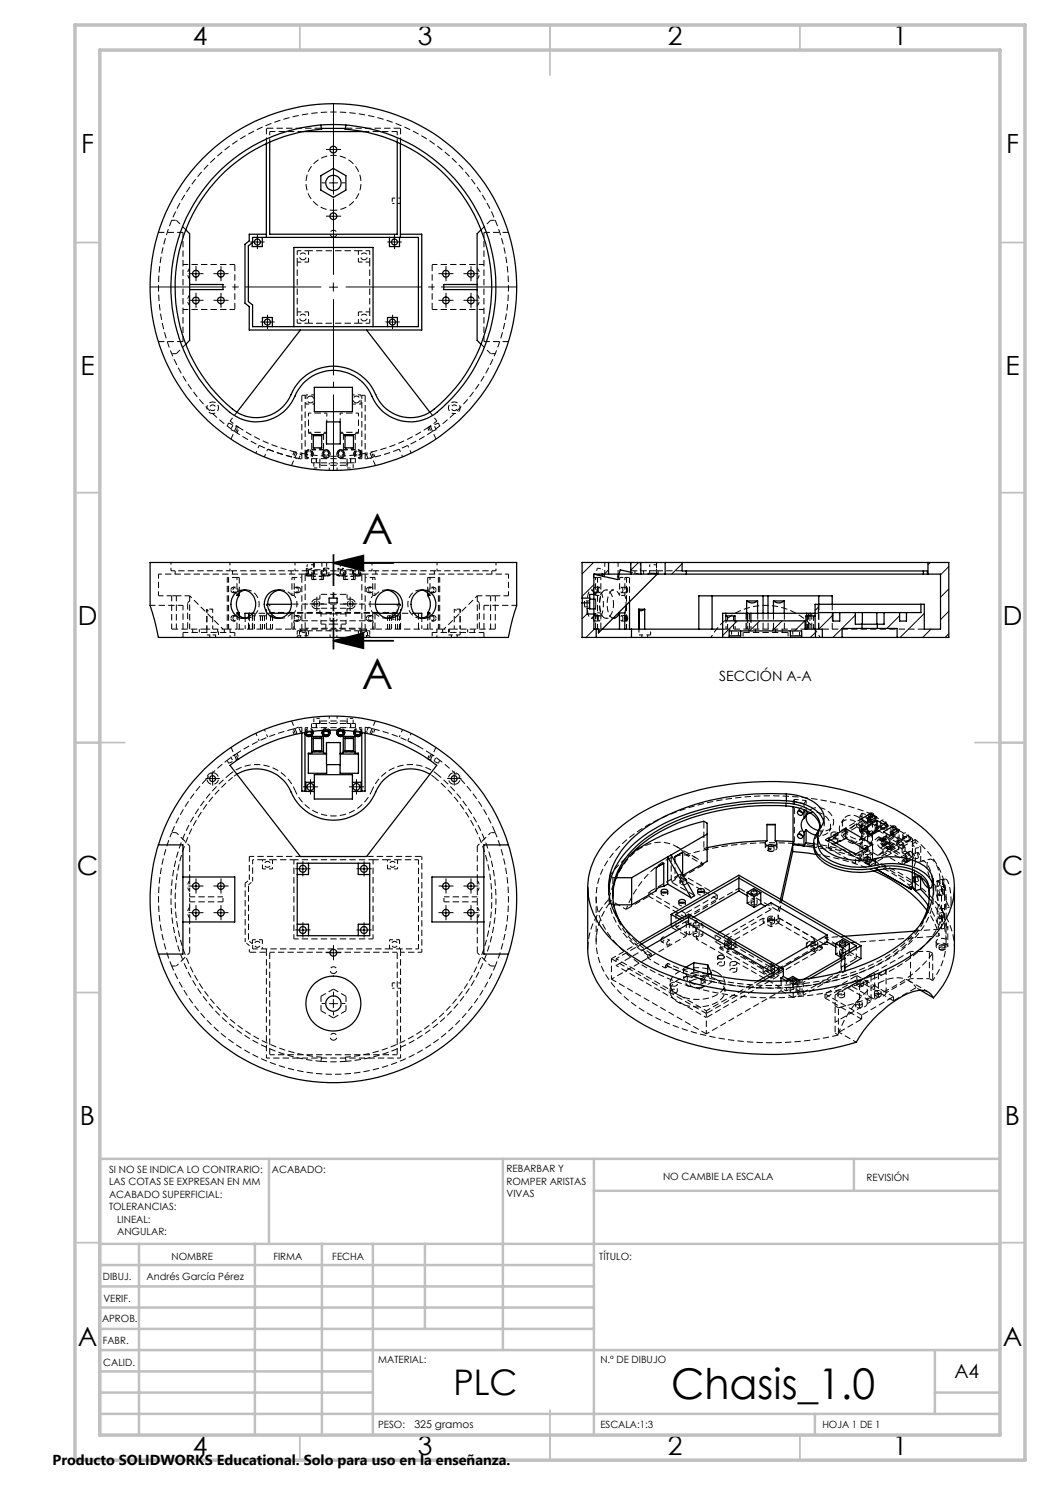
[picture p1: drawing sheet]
<svg xmlns="http://www.w3.org/2000/svg" width="210mm" height="297mm" viewBox="0 0 210 297" stroke-linecap="round" stroke-linejoin="round" font-family="sans-serif">
<defs><g id="words">
<g font-size="8.5">
<text x="72.4" y="108.9">A</text>
<text x="72.4" y="137.7">A</text>
<text x="134.2" y="279.7">Chasis_1.0</text>
</g>
<text font-size="7.1" x="90.7" y="278.9">PLC</text>
<g font-size="5.3">
<text x="38.5" y="8.9">4</text>
<text x="83.5" y="8.9">3</text>
<text x="133.6" y="8.9">2</text>
<text x="178.6" y="8.9">1</text>
<text x="16.2" y="30.7">F</text>
<text x="201.2" y="30.7">F</text>
<text x="16.1" y="74.9">E</text>
<text x="201.1" y="74.9">E</text>
<text x="15.5" y="124.9">D</text>
<text x="200.5" y="124.9">D</text>
<text x="15.4" y="174.9">C</text>
<text x="200.4" y="174.9">C</text>
<text x="16" y="224.9">B</text>
<text x="201" y="224.9">B</text>
<text x="15.5" y="269.2">A</text>
<text x="200.5" y="269.2">A</text>
<text x="38.5" y="290.9">4</text>
<text x="83.5" y="290.9">3</text>
<text x="133.6" y="290.9">2</text>
<text x="178.6" y="290.9">1</text>
</g>
<text font-size="3.9" x="190.9" y="275.5">A4</text>
<text font-size="2.9" x="10.5" y="292.9">Producto SOLIDWORKS Educational. Solo para uso en la enseñanza.</text>
<text font-size="2.8" x="143.8" y="136.2">SECCIÓN A-A</text>
<text font-size="2.1" x="82.9" y="285.5">325 gramos</text>
<g font-size="2">
<text x="21.8" y="234.6">SI NO SE INDICA LO CONTRARIO:</text>
<text x="21.8" y="237.1">LAS COTAS SE EXPRESAN EN MM</text>
<text x="21.8" y="239.6">ACABADO SUPERFICIAL:</text>
<text x="54.4" y="234.6">ACABADO:</text>
<text x="101.3" y="234.5">REBARBAR Y</text>
<text x="101.3" y="237">ROMPER ARISTAS</text>
<text x="101.3" y="239.5">VIVAS</text>
<text x="132.6" y="236">NO CAMBIE LA ESCALA</text>
<text x="173.3" y="236.2">REVISIÓN</text>
<text x="21.8" y="242.1">TOLERANCIAS:</text>
<text x="23.4" y="244.6">LINEAL:</text>
<text x="23.4" y="247.1">ANGULAR:</text>
<text x="34.3" y="252">NOMBRE</text>
<text x="54.7" y="251.9">FIRMA</text>
<text x="66.5" y="251.9">FECHA</text>
<text x="119.9" y="251.9">TÍTULO:</text>
<text x="20.6" y="256.1">DIBUJ.</text>
<text x="29.3" y="255.9">Andrés García Pérez</text>
<text x="20.7" y="260.3">VERIF.</text>
<text x="20.4" y="264.4">APROB.</text>
<text x="20.5" y="268.8">FABR.</text>
<text x="20.7" y="273.1">CALID.</text>
<text x="75.6" y="272.5">MATERIAL:</text>
<text x="120.1" y="272.5">N.º DE DIBUJO</text>
<text x="75.6" y="285.5">PESO:</text>
<text x="120.1" y="285.6">ESCALA:1:3</text>
<text x="164.5" y="285.6">HOJA 1 DE 1</text>
</g>
</g></defs>
<g fill="none" stroke="#000" stroke-width=".2" stroke-dasharray="1.3 .6" stroke-dashoffset=".4" stroke-linecap="butt">
<path d="M37.9 59a1.67 1.67 0 0 0 0 2.2M37.9 53.6a1.67 1.67 0 0 0 0 2.2M60.6 52a.68 .68 0 0 1-.6-1 .68 .68 0 0 1 1.1-.2 .68 .68 0 0 1-.3 1.1l-.2 .1M61.7 50.1h10M66.7 47.4a.68 .68 0 0 1-.6-.9 .68 .68 0 0 1 1.1-.2 .68 .68 0 0 1-.3 1.1h-.2M72.8 52a.68 .68 0 0 1-.6-1 .68 .68 0 0 1 1.1-.2 .68 .68 0 0 1-.3 1.1l-.2 .1M73.9 52.4v10M95.5 55.8a1.67 1.67 0 0 0 0-2.2M59.4 62.4v-10M60.6 64.2a.68 .68 0 0 1-.6-1 .68 .68 0 0 1 1.1-.1 .68 .68 0 0 1-.3 1.1h-.2M62.1 79.2a.68 .68 0 0 1 .6 1 .68 .68 0 0 1-1.1 .2 .68 .68 0 0 1 .3-1.1l.2-.1M71.7 64.6h-10"/>
<path d="M72.8 64.2a.68 .68 0 0 1-.6-1 .68 .68 0 0 1 1.1-.1 .68 .68 0 0 1-.3 1.1h-.2M95.5 61.2a1.67 1.67 0 0 0 0-2.2M47.9 85.5l-2.2-.9M61 91.7v-.8M62.3 91.7v.9M62.3 90h2.4M63.3 92.6v-.9M63.3 92.6h.7M64 92.6v-.9M64.7 89.9h-2.4M64.7 86.9h-2.4M68.7 90h2.3"/>
<path d="M68.7 86.9h2.3M69.4 92.6v-.9M69.4 92.6h.7M70.1 92.6v-.9M71 89.9h-2.3M71.1 92.6v-.9M71.3 80.6a.68 .68 0 0 1-.6-1 .68 .68 0 0 1 1.1-.2 .68 .68 0 0 1-.3 1.1l-.2 .1M72.4 91.7v-.8M87.7 84.6l-2.2 .9M31.7 114.8v4.4M61.7 114v.8M61.8 115.2l-.5-.2 .4-.1 .7 .1-.6 .2"/>
<path d="M61.8 113.9l-.5-.2 .4-.1 .7 .1-.6 .2M62.3 115.2h2.4M62.7 112.5v2.3M62.9 112.5v2.3M63.3 119.8h.7M64.4 112.5v2.3M64.7 115.9h-2.4M65.2 115.2l-.5-.2 .4-.1 .7 .1-.6 .2M65.2 113.6l.6 .1-.5 .1-.6-.1 .5-.1M65.3 114.8v-2.3M68.1 114.8v-2.3M68.2 115.2l-.6-.2 .5-.1 .6 .1-.5 .2"/>
<path d="M68.2 113.9l-.6-.2 .5-.1 .6 .1-.5 .2M68.7 115.2h2.3M68.7 115.9h2.3M69 112.5v2.3M69.4 119.8h.7M70.5 112.5v2.3M70.7 112.5v2.3M71.6 115.2l-.6-.2 .5-.1 .6 .1-.5 .2M71.6 113.6l.5 .1-.4 .1-.7-.1 .6-.1M71.7 114v.8M101.7 119.2v-4.4M119.5 115.5h-.8"/>
<path d="M121 112.5v2.3M123.6 112.5v2.3M61 126.5v-.7M64 121.7h-.7M64.2 124.8v-2.3M65.2 124.8v.9M66.7 124.8v-2.3M68.2 125.7v-.9M69.2 124.8v-2.3M70.1 121.7h-.7M71.7 126.2h-10M72.4 125.8v.7"/>
<path d="M89.7 127h2.3M127.8 127h2.3M45.5 152.1l1.9-1.4M47.9 151.7l-2.2 1M60.4 146.3v-.9M61.4 146.4l.3-.2 .4 .1M62.3 144.7v.8M62.6 146.5a.8 .8 0 0 0-.7-.8 .8 .8 0 0 0-.9 .7M63.3 144.7v.8M64 144.7h-.7M64.7 147.4h-2.4M64.9 146l.2-.1 .5 .1"/>
<path d="M67.8 146l.5-.1 .2 .1M70.1 144.7v.8M70.1 144.7h-.7M71 147.4h-2.3M71.1 145.5v-.8M72.4 146.4a.8 .8 0 0 0-.9-.7 .8 .8 0 0 0-.7 .8M73 146.3v-.9M87.7 152.7l-2.2-1M87.9 152.1l-1.9-1.4M158.9 159.9l2.3 .2M37.9 178.3a1.67 1.67 0 0 1 0-2.2M50.5 176.3v-4.4"/>
<path d="M54.5 171.9h4.3M79.5 171.9h4.2M95.5 176.1a1.67 1.67 0 0 1 0 2.2M121.7 178.1a13.3 13.3 0 0 0 5.1 10.8l2.7 2.1M122.6 175.5l-.7-.4M129.8 178.4v.9M135 176l-.8 .4M136.1 175.6v-.8M140.8 169.7l.6 .4M143.5 179v.8M147.8 177.6l-13.5 7.9M154 169.3l-.3 .2 .1 .3"/>
<path d="M156.1 179.8l-.5 2.3M160.8 160.7l.4-.6M171.1 172.7l-5.4-3.1M171.8 165.6l.2 .8M172 169l.4-.6M172.2 165.7l.2 .7M172.4 171.1l-4-1.2-5.7-1.2M172.4 162.6l-.4 .7M172.4 165.6l-.4 .6M172.4 171.1l-.4 .6M173.4 166.4l.2 .7M173.6 172.8l2 1.2"/>
<path d="M173.6 167.1l1.8-1.5M173.7 167.4l-.2-.8M173.8 172.4l.7-.4M174.1 162.7a56.6 56.6 0 0 0-41.6 .8 24.8 24.8 0 0 0-11.6 9.7 12.5 12.5 0 0 0 1.4 14.4 30.4 30.4 0 0 0 14.8 9.4 56.8 56.8 0 0 0 38.9-1.8 24.8 24.8 0 0 0 11.6-9.7 12.5 12.5 0 0 0-1.4-14.4l-1.5-1.6-1.7-1.6M174.2 164.9l-1.8 1.5M176.1 168h-.2a.51 .51 0 0 0-.5 .2 .51 .51 0 0 0 .1 .6l.6 .8M176.3 165.8a.81 .81 0 0 0 .9 0 .81 .81 0 0 0 .3-.8 .81 .81 0 0 0-.9-.2 .81 .81 0 0 0-.5 .8l.2 .2M176.3 168.2l.2 .8M176.6 167.5v.8M176.6 169.9v.8M176.7 167.7l-.2-.1a.51 .51 0 0 0-.5 .3 .51 .51 0 0 0 .1 .5l.6 .9M176.7 168.3l.2 .7"/>
<path d="M177 169l.8-.4M177.2 167.6l-.8 .4M177.2 167.2v.8M177.9 169l.2 .7M178.1 169.7l1.8-1.5M178.2 170l-.2-.8M178.3 167a.81 .81 0 0 0 .9 0 .81 .81 0 0 0 .4-.8 .81 .81 0 0 0-1-.2 .81 .81 0 0 0-.4 .8l.1 .2M178.6 168.6v.8M178.7 167.5l-1.8 1.5M179.6 168v.8M179.7 170v-.7M180.4 172.9v-.8"/>
<path d="M180.4 170.5v-.7M180.7 169.4v-.7M180.9 172.4l.2 .1a.51 .51 0 0 0 .5-.3 .51 .51 0 0 0-.1-.6l-.6-.8M181 170.2v-.8M181.5 172.1h.2a.51 .51 0 0 0 .5-.2 .51 .51 0 0 0-.1-.6l-.6-.8M181.8 171.8l.7-.5M181.9 170.3l-.7 .4M182.5 176.6l-.7 .4M182.6 171l.2 .8a.76 .76 0 0 0-.2-1.1v.3M183.5 170.7l.3 .8a.76 .76 0 0 0-.2-1l-.1 .2M183.5 175.4l.3 .8a.76 .76 0 0 0-.2-1.1l-.1 .3M188 178.9l-.3-.8a.76 .76 0 0 0 .2 1l.1-.2"/>
<path d="M188.9 178.7l-.2-.8a.76 .76 0 0 0 .2 1v-.2M37.9 183.6a1.67 1.67 0 0 1 0-2.2M49 188.4v-11.8M50.5 187.9v.8M66.7 194.7a.68 .68 0 0 1-.6-.9 .68 .68 0 0 1 1.1-.2 .68 .68 0 0 1-.3 1.1h-.2M84.4 190.4h-4.3M95.5 181.4a1.67 1.67 0 0 1 0 2.2M122.6 181l-.7-.4M129.5 191l.8-.2M129.5 191.6l.8-.3M137.1 182.7v.8M138.7 194.4l-2 1.2"/>
<path d="M140.2 197.6l2.1-1.1M144 189.7l10.2-5.9M144.9 188.6v.8M145.6 189.5v.9M145.6 187.7v.8M145.6 187.7l7-4.1M146.3 189.4v-.8M147.2 188.6v.8M152.6 193.6l-7-4.1M152.6 193.6v.8M152.6 183.6v.8M153.5 193.6v.8"/>
<path d="M153.5 183.6v.8M154.2 194.8l2.1-1.2M154.2 195.6l-10.2-5.9M154.2 192.7v.7M154.2 183.8l10.3 5.9M154.2 184.5v.9M154.9 194.4v-.8M154.9 184.4v-.8M155.8 193.6v.8M155.8 183.6v.8M155.8 183.6l7.1 4.1M158.6 196.4l.8-.4"/>
<path d="M158.6 196.8l.8-.4M161.3 188.6v.8M162.2 188.6v.8M162.9 189.5l-7.1 4.1M162.9 189.5v.9M162.9 187.7v.8M163.6 189.4v-.8M164.5 189.7l-10.3 5.9M165 198.8v.8M169.5 197.6l.7-.4M171.4 195.1v.8M174.2 194.8l.7-.4"/>
<path d="M174.9 199.9l.8-.5M178.7 199.3v.9M185.9 195.7l.6 .4M185.9 190.3l.6 .4M188 183.5l-.3-.8a.76 .76 0 0 0 .2 1l.1-.2M188.9 183.3l-.2-.8a.76 .76 0 0 0 .2 1v-.2M64.4 211.4l-.2 .9M66.7 208a.68 .68 0 0 1-.6-.9 .68 .68 0 0 1 1.1-.2 .68 .68 0 0 1-.3 1.1h-.2M69.2 212.3l-.2-.9M141.3 202.2l10.3-6M167.7 207l-.7-.4M167.7 201.6l-.7-.4"/>
<path d="M172.3 203.8v-.8M173.4 200.7l.8-.4"/>
</g>
<g fill="none" stroke="#000" stroke-width=".2" stroke-dasharray="1.3 .6" stroke-dashoffset="-.1" stroke-linecap="butt">
<path d="M64.3 25.6h-11M80.1 25.6h-11M47 52.9v9M86.4 61.9v-9M61.8 90.3a.54 .54 0 0 0-.5 .7 .54 .54 0 0 0 .9 .2 .54 .54 0 0 0-.2-.9h-.2M61.8 90a.54 .54 0 0 0-.5 .7 .54 .54 0 0 0 .9 .2 .54 .54 0 0 0-.2-.9h-.2M65.2 90.3a.54 .54 0 0 0-.5 .7 .54 .54 0 0 0 .9 .2 .54 .54 0 0 0-.2-.9h-.2M65.2 91a.54 .54 0 0 0 .5-.7 .54 .54 0 0 0-.9-.2 .54 .54 0 0 0 .2 .9h.2M68.2 90.3a.54 .54 0 0 0-.5 .7 .54 .54 0 0 0 .8 .2 .54 .54 0 0 0-.1-.9h-.2M68.2 90a.54 .54 0 0 0-.5 .7 .54 .54 0 0 0 .8 .2 .54 .54 0 0 0-.1-.9h-.2M71.6 90.3a.54 .54 0 0 0-.5 .7 .54 .54 0 0 0 .9 .2 .54 .54 0 0 0-.2-.9h-.2M71.6 91a.54 .54 0 0 0 .5-.7 .54 .54 0 0 0-.9-.2 .54 .54 0 0 0 .2 .9h.2"/>
<path d="M73 91.8a35 35 0 0 0 22.9-53.7 35 35 0 0 0-58.4 0 35 35 0 0 0 22.9 53.7M46.2 118a.51 .51 0 0 1 .7-.5 .51 .51 0 0 1 .1 .9 .51 .51 0 0 1-.8-.2v-.2M59.7 118a.51 .51 0 0 1-.7 .4 .51 .51 0 0 1-.2-.8 .51 .51 0 0 1 .9 .2v.2M60.1 118a.51 .51 0 0 1-.7 .4 .51 .51 0 0 1-.1-.8 .51 .51 0 0 1 .8 .2v.2M61 115l.3-.1a1.6 1.6 0 0 1 1.3 .2l-.9 .1-.7-.1M65.2 115.2l-.7-.1a1.2 1.2 0 0 1 1.4-.2l.1 .2-.8 .1M68.2 115.2l-.8-.1a1.2 1.2 0 0 1 1.4-.2l.1 .2-.7 .1M72.4 115.1l-.3 .1a1.6 1.6 0 0 1-1.3-.2l.9-.1 .7 .1M73.3 118a.51 .51 0 0 0 .7 .4 .51 .51 0 0 0 .1-.8 .51 .51 0 0 0-.8 .2v.2M73.7 118a.51 .51 0 0 0 .7 .4 .51 .51 0 0 0 .1-.8 .51 .51 0 0 0-.8 .2v.2M87.2 118a.51 .51 0 0 0-.7-.5 .51 .51 0 0 0-.1 .9 .51 .51 0 0 0 .8-.2v-.2M37.5 120.6v5.2"/>
<path d="M46.2 123.7a.51 .51 0 0 1 .7-.5 .51 .51 0 0 1 .1 .8 .51 .51 0 0 1-.8-.1v-.2M47.4 125.8h11M49 123.6a2.85 2.85 0 0 0 2.8-2 2.85 2.85 0 0 0-1.3-3.3l-.8-.3h-.7M58.3 120.8h16.8M59.7 123.7a.51 .51 0 0 1-.7 .4 .51 .51 0 0 1-.2-.8 .51 .51 0 0 1 .9 .2v.2M60.1 123.7a.51 .51 0 0 1-.7 .4 .51 .51 0 0 1-.1-.8 .51 .51 0 0 1 .8 .2v.2M61 125.8v-11M72.4 125.8v-11M73.3 123.7a.51 .51 0 0 0 .7 .4 .51 .51 0 0 0 .1-.8 .51 .51 0 0 0-.8 .2v.2M73.7 123.7a.51 .51 0 0 0 .7 .4 .51 .51 0 0 0 .1-.8 .51 .51 0 0 0-.8 .2v.2M75 125.8h11M84.4 123.6a2.8 2.8 0 0 1-2.8-2.8 2.8 2.8 0 0 1 2.8-2.8"/>
<path d="M87.2 123.7a.51 .51 0 0 0-.7-.5 .51 .51 0 0 0-.1 .8 .51 .51 0 0 0 .8-.1v-.2M95.9 125.8v-5.2M157.6 126.5h-9M92 155.7a35 35 0 0 1 7.1 10.8M34.3 166.5a35 35 0 0 1 7.1-10.8M73.3 171.3h11.1M121.8 179.9a14.7 14.7 0 0 0-4.2 9.8M121.8 179.9a17.7 17.7 0 0 1 5.2-9.5 7 7 0 0 1 10.2 .6M129.8 179.3l-4.6 2.6M136.2 176.8a.68 .68 0 0 0 1.1-.3 .78 .78 0 0 0-1.3 .1l.2 .2M140.7 173l-4.6 2.6M167.4 167.9l.1 .1a.6 .6 0 0 1-.3 .6 .6 .6 0 0 1-.7-.1l-.3-.2a.69 .69 0 0 1 1.2-.4"/>
<path d="M167.4 166.5l.1 .1a.6 .6 0 0 1-.3 .6 .6 .6 0 0 1-.7-.1l-.3-.2a.69 .69 0 0 1 1.2-.4M168.5 167l2.9-1.6M172.9 172.2l-.1-.1a.6 .6 0 0 1 .3-.6 .6 .6 0 0 1 .7 .1l.2 .2a.69 .69 0 0 1-1.1 .4M172.9 170.8l-.1-.1a.6 .6 0 0 1 .3-.6 .6 .6 0 0 1 .7 .1l.2 .2a.69 .69 0 0 1-1.1 .4M178.5 169.5l-2.9 1.6M188 176l-.1 1a.53 .53 0 0 1-.5 .3 .53 .53 0 0 1-.5-.4 5.4 5.4 0 0 1-1.3-4.8 .69 .69 0 0 1 1.2 .1 6.4 6.4 0 0 1 1.2 3.8M53.3 190.4h-3.4M79.4 190.4v20.5M129.4 189.6l-6.2 3.5M134.3 185.5l3 1.7M134.3 197.1a.69 .69 0 0 0 1.1-.4 .8 .8 0 0 0-1.3 .2l.2 .2M134.3 198.5a.69 .69 0 0 0 1.1-.4 .8 .8 0 0 0-1.3 .2l.2 .2"/>
<path d="M143 188.3l11.2 6.5M143 187l11.2 6.4M143.7 193.1a.69 .69 0 0 0 1.2-.4 .8 .8 0 0 0-1.4 .1l.2 .3M146.1 189.2l.1 .1a.6 .6 0 0 1-.3 .6 .6 .6 0 0 1-.7-.1l-.3-.3a.69 .69 0 0 1 1.2-.3M146.1 188.3l.1 .1a.6 .6 0 0 1-.3 .6 .6 .6 0 0 1-.7-.1l-.3-.2a.69 .69 0 0 1 1.2-.4M147.2 192.4l.1 .1a.6 .6 0 0 1-.3 .6 .6 .6 0 0 1-.7-.1l-.3-.2a.69 .69 0 0 1 1.2-.4M147.2 193.8l.1 .1a.6 .6 0 0 1-.3 .6 .6 .6 0 0 1-.7-.1l-.3-.2a.69 .69 0 0 1 1.2-.4M154.2 181.9l-11.2 6.4M154.7 194.1l.1 .2a.6 .6 0 0 1-.3 .5 .6 .6 0 0 1-.7-.1l-.2-.2a.69 .69 0 0 1 1.1-.4M154.7 193.3l.1 .1a.6 .6 0 0 1-.3 .6 .6 .6 0 0 1-.7-.1l-.2-.2a.69 .69 0 0 1 1.1-.4M154.7 184.2l.1 .1a.6 .6 0 0 1-.3 .6 .6 .6 0 0 1-.7-.1l-.2-.2a.69 .69 0 0 1 1.1-.4M154.7 183.3l.1 .2a.6 .6 0 0 1-.3 .5 .6 .6 0 0 1-.7-.1l-.2-.2a.69 .69 0 0 1 1.1-.4"/>
<path d="M155.6 182.1l-7.8-4.5M160.4 198.7l7.9-4.6M163.4 189.2l.1 .1a.6 .6 0 0 1-.3 .6 .6 .6 0 0 1-.7-.1l-.3-.3a.69 .69 0 0 1 1.2-.3M163.4 188.3l.1 .1a.6 .6 0 0 1-.3 .6 .6 .6 0 0 1-.7-.1l-.3-.2a.69 .69 0 0 1 1.2-.4M167.8 199.4a.68 .68 0 0 0 1.1-.3 .78 .78 0 0 0-1.3 .1l.2 .2M168.7 198.3a.68 .68 0 0 0-1.1 .4 .78 .78 0 0 0 1.3-.1l-.2-.3M171.6 197.3a.68 .68 0 0 0 1.1-.4 .78 .78 0 0 0-1.3 .1l.2 .3M172.5 196.2a.68 .68 0 0 0-1.1 .4 .78 .78 0 0 0 1.3-.2l-.2-.2M175.1 199.3a.68 .68 0 0 0 1.1-.4 .78 .78 0 0 0-1.3 .2l.2 .2M176 198.2a.68 .68 0 0 0-1.1 .4 .78 .78 0 0 0 1.3-.2l-.2-.2M188.5 181.6v.1a2.24 2.24 0 0 1-1-1.8 5.7 5.7 0 0 1-.1-3.7h.1a2.13 2.13 0 0 1 .9 2l.1 .6M188.5 184.3l-1.2-2.5-1.4-2.1"/>
<path d="M53.9 210.9v-20.5M141.3 203.5l14.5-8.4M167.8 206.4l4.5-2.6M171.3 201.5a.68 .68 0 0 0 1.1-.4 .78 .78 0 0 0-1.3 .2l.2 .2M172.3 200.4a.68 .68 0 0 0-1.2 .4 .78 .78 0 0 0 1.3-.2l-.1-.2M178.7 200.2l4.5-2.7"/>
</g>
<g fill="none" stroke="#000" stroke-width=".2" stroke-dasharray="1.3 .6" stroke-dashoffset=".7" stroke-linecap="butt">
<path d="M42.5 82.1a.58 .58 0 0 0 .6-.8 .58 .58 0 0 0-1-.2 .58 .58 0 0 0 .2 1h.2M61 91.7h11.4M61 90.8a33.9 33.9 0 0 0 11.4 0M61.7 86.5h3.6M61.7 82.6h3.7M65.9 94.1v-1.5M67.4 94.1v-1.5M68.1 86.5h3.6M71.7 82.6h-3.7M90.9 81a.58 .58 0 0 0-.6 .8 .58 .58 0 0 0 1 .2 .58 .58 0 0 0-.2-1h-.2M37.9 119.2l6.7 6.6M47.4 119.1v-3.6"/>
<path d="M58.4 115.5v3.6M58.9 115.5v3.6M61 114.8h11.4M61.3 113.7v1.3M61.7 114h3.6M62.4 115v-1.3M62.8 113h-1.4M64.7 113.7v1.3M65.8 115v-1.3M67.6 113.7v1.3M68.1 114h3.6M68.7 115v-1.3"/>
<path d="M71 113.7v1.3M72.1 115v-1.3M74.5 115.5v3.6M75 119.1v-3.6M86 115.5v3.6M95.5 119.2l-6.7 6.6M119.1 115.5v3.6M119.5 113.6l-.3 1.3M120.2 115.5v3.6M120.2 115.2l.3-1.3M123.9 119.1v-3.6M125 115.5v3.6"/>
<path d="M131.3 113h-1.4M41.4 121.8v.2l.3 .2 .8-.4M50.5 122.7h3.7M58.9 122.6a3 3 0 0 0 0-3.5M64 120.8a.6 .6 0 0 1-.9 .5 .6 .6 0 0 1-.1-1 .6 .6 0 0 1 .9 .3l.1 .2M66 124.2h1.4M66.7 125.7h-5.5M69.4 120.8a.6 .6 0 0 1 .9-.6 .6 .6 0 0 1 .1 1 .6 .6 0 0 1-.9-.2l-.1-.2M72.2 125.7h-5.5M72.4 125.8h-11.4M74.5 122.6a3 3 0 0 1 0-3.5M79.2 122.7h3.6"/>
<path d="M90.9 121.8l.8 .4 .3-.2v-.2M164 127.5a12.5 12.5 0 0 0-21.8 0M61.3 146.4a.55 .55 0 0 1 .4-.5 .55 .55 0 0 1 .6 .4M64 144.2v1.3M65.9 143.2v1.5M67.4 143.2v1.5M69.4 144.2v1.3M71.1 146.3a.55 .55 0 0 1 .6-.4 .55 .55 0 0 1 .4 .5M72.4 145.5h-11.4M37.9 169.2l-2.6-2.7M53.5 173.5a.6 .6 0 0 0 .5-.9 .6 .6 0 0 0-.9-.1 .6 .6 0 0 0 .2 .9l.2 .1M78.5 173.5a.6 .6 0 0 0 .6-.9 .6 .6 0 0 0-1-.1 .6 .6 0 0 0 .2 .9l.2 .1"/>
<path d="M98.1 166.5l-2.6 2.7M121.7 177.5v1.3M135 172.3v3.7M137 175.7a.57 .57 0 0 0-.6-.1 .57 .57 0 0 0-.3 .6l.1 .1M150.8 179.9l-1.3-.8M164.2 166.8v-1.4M164.8 164.9v-1.3M165.1 167.9l8.2 4.8M165.6 168.2l1.3-.8M165.6 168.3l1.3-.7M166.2 166.8v1.4M166.7 164.4a3.1 3.1 0 0 0-4.9-2.2l-.5 .8"/>
<path d="M166.8 169l-1.2-.7M166.8 168.9l-1.2-.7M166.9 167.4l1.2 .7M167.6 168.2v-1.4M172.3 167.5l1.1-1M172.3 167.8l-1.2 .7M172.4 166.4l1.2 .7M172.7 170.5v1.4M173 169.6l1.2-.7M173.3 172.2l-1.3-.5M173.4 172.8l-1.2-.7M173.4 172.7l-1.2-.7"/>
<path d="M173.4 166.4l-1.2-.7M173.5 171.2l-1.3 .8M173.5 171.2l1.2 .7M173.5 171.4l1.2 .7M173.7 163.5l-8.2 4.7M174.1 171.9v-1.4M174.5 166.7v-3.7M174.7 172.1l-1.3 .7M174.7 171.9l-1.3 .8M175.3 165.3l-1.2-.7M175.4 165.6l-1.2-.7M176.9 169l1.2 .7"/>
<path d="M177.9 169l-1.2-.7M179.8 167.9l-1.2-.7M179.9 168.2l-1.2-.7M181.7 168.1l-8.1 4.7M182.5 174.5v-5.7M183 168.4l1.1 1M186.7 178.8v-1.3M188.9 177.2l-.4-1.3M35.3 193.2l2.6-2.7M49.9 190.4v-1.3M51.5 189.5a.6 .6 0 0 0 .5-.9 .6 .6 0 0 0-1-.1 .6 .6 0 0 0 .3 .9l.2 .1M78.9 189.5a.6 .6 0 0 0 .6-.9 .6 .6 0 0 0-1-.1 .6 .6 0 0 0 .2 .9l.2 .1"/>
<path d="M95.5 190.5l2.6 2.7M123.2 191.7l18.1 10.5M123.2 193.1l18.1 10.4M123.2 191.7v1.4M130.3 191.3a16 16 0 0 1-7.6-10.5l-.1-1.7M132.3 188.3l1.2 .7M134 188.1l-1.2-.7M134 196.7v1.5M134.1 196.8v1.4M135.5 198.2v-1.4M136 183.9l1.3 .7M136.4 183.6l1.3 .7"/>
<path d="M137.9 187l1.3-.8M137.9 184.8l1.3-.7M139.3 187.8l18 10.4M140.6 187.1l-1.3 .7M140.6 184.9l-1.3 .7M143 187v1.3M143.5 191.4v1.4M144.9 192.8v-1.4M145 198.2v-1.5M146 192.7v1.4M147.4 194.1v-1.4M149.5 180.6l1.3-.7"/>
<path d="M154.2 181.9l-1.2-.7M154.2 193.4v1.4M154.2 180.5v1.4M155.6 183.5v-1.4M155.8 195.1l-1.2-.6M155.8 193.8v1.3M156.4 180l-.8 3.5M157.3 198.2l1.3-.8M165 188.9v-1.4M167.2 190.8l1.3-.7M168.5 190.1l-1.3-.8M169.9 190.9l-1.3 .8"/>
<path d="M177.2 198.6l4.9-2.9M182.1 195.7h3.8M184.2 184.7a23.7 23.7 0 0 1-12.1 9.2 51.3 51.3 0 0 1-37.4-.7l-1.2-.5M185.9 190.3h-3.8M187.8 185.8l-.3-1.3M187.8 187.2v-1.4M189.2 185.6h.2l.2-.2-.4-.8M167 204.4l4.9-2.8"/>
</g>
<g fill="none" stroke="#000" stroke-width=".2" stroke-dasharray="1.3 .6" stroke-dashoffset=".6" stroke-linecap="butt">
<path d="M47.4 86.6l.5-1.1M58.9 90.3l-.5 1.1M61 90.6v-11.5M61.7 82.6v3.9M62.8 93.6h1.2M69.4 93.6h1.2M71.7 86.5v-3.9M72.4 90.6v-11.5M75 91.4l-.5-1.1M85.5 85.5l.5 1.1M31.7 114.8h28.7M46.6 118a.52 .52 0 0 1 .7-.5 .52 .52 0 0 1 .2 .8"/>
<path d="M59 114.2h15.4M73 114.8h28.7M86.8 118a.52 .52 0 0 0-.7-.5 .52 .52 0 0 0-.2 .9M125 119.1l.2 2M41.4 127h1.1M41.4 125.8h1.1M41.4 125.8v1.2M42.5 127h1.2M42.5 121.8h-1.1M43.7 127v-1.2M47.5 123.3a.52 .52 0 0 1-.2 .8 .52 .52 0 0 1-.7-.4M52.5 123.2h-2"/>
<path d="M52.5 123.2h2M64 122.8v-1.2M69.4 121.6v1.2M77.5 123.2h2M85.9 123.3a.52 .52 0 0 0 .2 .8 .52 .52 0 0 0 .7-.4M89.7 125.8v1.2M90.9 125.8h1.1M92 121.8h-1.1M92 127v-1.2M127.8 125.8v1.2M130.1 127v-1.2M42.5 154.5l3-2.4"/>
<path d="M47.4 150.7l.5 1M58.9 146.9l-.5-1M60.4 145.4l-2 .5M64 143.7h-1.2M65.2 145.7a.81 .81 0 0 0-.8 .8M65.8 146.6a.55 .55 0 0 1-.6 .7 .55 .55 0 0 1-.5-.7M66 146.5a.81 .81 0 0 0-.8-.8M68.2 145.7a.81 .81 0 0 0-.8 .8M69 146.5a.81 .81 0 0 0-.8-.8M70.6 143.7h-1.2M72.1 146.6a.55 .55 0 0 1-.5 .7 .55 .55 0 0 1-.6-.7M73 145.4l2 .5"/>
<path d="M75 145.9l-.5 1M85.5 151.7l.5-1M87.9 152.1l3 2.4M52.5 173.8h2M52.5 171.9h2M77.5 173.8h2M77.5 171.9h2M84.4 171.3v19.1M136.2 176.3l.6 .1 .5-.2M153.4 169.1l-.3 .5 .3 .4M160.8 160.7v1.2M161.2 160.1v2"/>
<path d="M163.2 167a2.11 2.11 0 0 0 2.7-.9 2.11 2.11 0 0 0-.7-2.7 3.2 3.2 0 0 0-3.2-.8M163.6 168.6l.1-1 .5-.8M164 165.2l-.1 1.1-.5 .8M165.5 168.2l8.3 4.8M165.7 169.6l1.1-.6M166.9 167.6l1.1 .6M172 171.7l-4-1.2-5.2-1.1M172.2 172.1l-1.1 .6M173.9 163.4l.7-.1a.47 .47 0 0 1 .6 .5 .47 .47 0 0 1-.6 .4h-.5a.43 .43 0 0 1-.4-.2 .43 .43 0 0 1 0-.5M174.6 170.7l-1.1 .7M178.6 169.4l1.1 .6M179.6 168.8l1.1 .6"/>
<path d="M179.6 168.8l-1 .6M179.6 168l-1 .6M179.7 169.3l-1.1-.7M180.7 168.7l-1.1-.7M180.7 168.7l-1 .6M180.7 169.4l-1 .6M181.7 168.1l-.6 .1a.47 .47 0 0 1-.6-.5 .47 .47 0 0 1 .6-.4h.4a.43 .43 0 0 1 .5 .2 .43 .43 0 0 1-.1 .5M52.5 187.9h-2M79.9 187.9h-2M79.9 189.8h-2M83.7 189.8h-3.8M137.3 187.2l-15 8.6"/>
<path d="M138.4 196.7a.7 .7 0 0 1-.4-.8 .7 .7 0 0 1 .6-.6 1.79 1.79 0 0 1 2.4 .7 1.76 1.76 0 0 1-2.6 .7M140.6 196.1a.7 .7 0 0 1 .4 .7 .7 .7 0 0 1-.6 .6 1.79 1.79 0 0 1-2.4-.7 1.76 1.76 0 0 1 2.6-.6M158.2 196.3a.63 .63 0 0 0 1-.3M160.7 199.1l8.3-4.9M165 187.5l3.9-.3M165 188.9l22.8-1.7M187.5 184.5l-.8-1.6-1-1.8M187.8 187.2l-.9-2.7-1.5-2.4M189.2 188.8a1.5 1.5 0 0 0-2 .4 1.35 1.35 0 0 0 2.2 .4l.2-.3-.4-.5M189.2 185.1v-5.7M189.6 189.3v-3.9M80.1 211.6h-26.8"/>
<path d="M141.3 206.8l14.9-8.7"/>
</g>
<g fill="none" stroke="#000" stroke-width=".2" stroke-dasharray="1.3 .6" stroke-linecap="butt">
<path d="M73 79.1v12.7M53.5 89.8l4.9 1.6M60.4 91.8v-12.7M61 90.6v.1M61 90.7v.2M61.3 90.5v.3M61.7 86.5v.2M62.3 89.9v-3.2M62.3 89.9v.1M62.4 90.8v-.3M62.7 89.6v.1M64 93.1v-.5"/>
<path d="M64.4 89.6v.1M64.7 90.5v.3M64.7 89.9v.1M64.7 86.7v3.2M65.2 91.6a.82 .82 0 0 1-.7-1.2 .82 .82 0 0 1 1.4-.1 .82 .82 0 0 1-.5 1.3h-.2M65.3 86.7h-.6M65.8 90.8v-.3M67.6 90.5v.3M68.2 91.6a.82 .82 0 0 1-.8-1.2 .82 .82 0 0 1 1.4-.1 .82 .82 0 0 1-.5 1.3h-.1M68.7 89.9v.1M68.7 86.7h-.6M68.7 89.9v-3.2"/>
<path d="M68.7 90.8v-.3M69 89.6v.1M69.4 93.1v-.5M70.7 89.6v.1M71 90.5v.3M71 89.9v.1M71 86.7v3.2M71.7 86.5v.2M72.1 90.8v-.3M72.4 90.7v-.1M72.4 90.9v-.2M46.7 118.5h.4"/>
<path d="M47.1 117.4h-.4M47.4 115.5h.5M58.4 119.1h.5M59.2 118.5h.4M59.6 117.4h-.4M61.2 114.7v.1M62.3 114.8v.4M62.6 115v-.2M62.7 115.9v-.6M62.7 114.8v.5M64.4 115.3v.6M64.4 114.8v.5"/>
<path d="M64.4 114.8v.2M64.7 114.8v.4M65.4 114.4h-.1M65.4 114.8v-.4M66 115v-.2M67.4 114.8v.2M68 114.4h.1M68 114.4v.4M68.7 114.8v.4M69 115v-.2M69 115.9v-.6M69 114.8v.5"/>
<path d="M70.7 115.3v.6M70.7 114.8v.5M70.8 114.8v.2M71 114.8v.4M72.2 114.7v.1M73.8 118.5h.4M74.2 117.4h-.4M75 119.1h-.5M85.5 115.5h.5M86.3 118.5h.4M86.7 117.4h-.4M118.7 114.8h.1"/>
<path d="M119.1 119.1l.2-.8 .4-.3a2.41 2.41 0 0 1 1 2.2 3.8 3.8 0 0 1-.9 3.5l-.4-.3-.3-.8M119.6 115v-.2M119.9 114.8l-.1 .3M121 114.8l-.2 .5M126.2 114.2h5.1M131.3 114.2h5.2M34.3 125.8h7.1M37.5 120.6l.4-.4M42 127v.5M43.1 127.5v-.5M45.7 125.8h-.2M46.7 124.2h.4"/>
<path d="M47.1 123.1h-.4M47.4 125.8v-3.2M49.7 122.7v3.1M50.5 122.7v3.1M53.3 120.8h.2M53.3 125.8v-3.1M58.4 122.6v3.2M58.9 122.6h-.5M58.9 125.8h-.5M58.9 122.6v3.2M59.2 124.2h.4M59.4 127.2v.3"/>
<path d="M59.6 123.1h-.4M59.9 126.2h-.5M60.4 126.4v-.6M61.7 126.2h-.4M72.1 126.2h-.4M73 125.8v.6M73.8 124.2h.4M73.9 127.2v.3M73.9 126.2h-.4M74.2 123.1h-.4M74.5 122.6h.5M74.5 122.6v3.2"/>
<path d="M75 125.8v-3.2M75 125.8h-.5M79.8 120.8h.3M79.9 123.2h-.4M80.1 122.7v3.1M83.7 122.7v3.1M86 122.6v3.2M86.3 124.2h.4M86.7 123.1h-.4M87.9 125.8h-.2M90.3 127v.5M91.4 127.5v-.5"/>
<path d="M92 125.8h7.1M95.5 120.2l.4 .4M116.9 120.8v.6M116.9 120.2v.6M119.1 122.6v3.2M119.7 125.8h.1M119.8 126.4v-.6M120.2 125.8h-.4M120.2 122.6v3.2M120.5 125.8h-.3M128.4 127v.5M129.5 127.5v-.5"/>
<path d="M149.2 122.7v3.1M149.4 122.7v3.1M149.9 122.7v3.1M151.5 122.7v3.1M152.6 122.7v3.1M153.6 122.7v3.1M154.7 122.7v3.1M156.9 122.7v3.1M161.7 122.7v3.1M162.4 122.7v3.1M163.1 125.8h-.1M163.7 125.8v-3.1"/>
<path d="M163.8 125.8v-5M166.5 120.8v5M184.9 125.8h-20.4M60.4 146.3v.3M61.3 146.5v.2M62.4 146.7v-.2M62.7 150.4v-.3M64.4 150.4v-.3M64.7 146.5v.2M65.8 146.7v-.2M67.6 146.5v.2M68.7 146.7v-.2"/>
<path d="M69 150.4v-.3M70.7 150.4v-.3M71 146.5v.2M71.3 146.3l.3-.1M71.6 146.2l.4 .2M72.1 146.7v-.2M73 146.6v-.3M158.9 159.9l-.3 .3M37.9 176.1v-6.9M95.5 169.2v6.9M119.2 179.4v8.9M122.6 178.8v.6"/>
<path d="M122.6 178.8v-3.3M132.2 178.2v.6M133.6 178.8v-.6M136 176v.6M136.5 174.9v.2M136.6 175l-.1 .1M137.3 176.6v-.6M139.5 178.1v.5M140.9 178.6v-.5M147.8 175v.6M153.6 169.6v.4M154.8 170v-.4"/>
<path d="M158.9 168.3h-.3M158.9 168.3l-.3 .4M159.9 162.1v-.2M159.9 166.8v-.3M163.4 166.6v.5M164 165.5v-.6M165.1 167.9l.4 .3M165.6 168.2v.1M166.8 168.9l.5-.3M166.8 168.9v.1M166.9 167.4v.2M171.4 165.4l.4 .2"/>
<path d="M172 169a2.08 2.08 0 0 0 0-2.8M172.2 172v.1M172.3 167.5v.3M173.3 172.2v.5M173.3 172.2l.2-.2M173.4 172.7v.1M173.5 171.2v.2M173.5 166.6l.5 .3M173.6 163.8v.3M173.8 163.6l-.1-.1M173.8 172.4v.6M173.9 163.4v.1"/>
<path d="M173.9 163.5l-.1 .1M174 166.9l-.1-.1M174 173.1l-.4-.3M174.1 163.3v-.6M174.1 164.1v.5M174.1 164.6l.1 .3M174.1 164.3l.1 .3M174.2 168.6h.1M174.2 168.9v-.3M174.5 172v-5.1M174.7 171.9v.2M175.3 165.3l.1 .3"/>
<path d="M175.8 165.3l.1 .3M175.9 168l.4 .2M176 165.2v.3M176.1 169.6l.5 .3M176.6 168.3l-.5-.3M176.7 169.3l.5 .2M177.2 168l-.5-.3M177.5 169.3l-.3 .2M178 169.2l.5 .3M178 166.4l.1 .3M178.6 166.7v.5M178.6 167.2l.1 .3"/>
<path d="M178.6 166.9l.1 .3M179.8 167.9l.1 .3M180.3 167.9l.1 .3M180.4 172.1l.5 .3M180.5 167.8v.3M180.9 170.8l-.5-.3M181 171.8l.5 .3M181 171.8v-.1M181.4 171.5l-.4 .2M181.5 170.5l-.5-.3M181.7 168.1l.1 .2M181.8 168.3l.1-.2"/>
<path d="M181.8 177.6v-.6M181.9 168.1v-.1M182.5 176.6v-8.9M183 167.9v.5M184 175.2h.1M184.1 175.2v.1M184.1 172.4a.9 .9 0 0 1 1.4 .5 5.7 5.7 0 0 1 .7 4.6l-.5 .1M184.2 175.4l-.1-.2M185.9 179.4v-.6M188.3 177.4l.6-.2M37.9 190.5v-6.9M50.5 188.8v-.1"/>
<path d="M95.5 183.6v6.9M121.9 180.6a12.6 12.6 0 0 0 .4 16 30.4 30.4 0 0 0 14.7 9.3 58.4 58.4 0 0 0 30.7 1.1M122.8 181h-.2M129.5 191v.6M130.3 190.8v.5M133.1 193.1v.5M133.5 192.7l-.4 .4M133.5 192.7v.5M133.5 193.2l-.4 .4M134.3 184.8v.7M135.2 185.5l2.7 1.5M135.8 180.2v.6"/>
<path d="M137.1 180.8v-.6M137.2 193.4l-.5 .3M137.7 184.3l-.4 .3M137.7 182.8v.6M138.7 194.4v-.4M141.5 194.9v-.2M144 189.4v.3M154.2 195.4v.2M154.2 183.5v.3M155.6 183.5l9.4 5.4M157.3 196l.3-.2M158 196.1l.2 .2"/>
<path d="M158.6 196.4v.4M159.4 196v.4M159.7 195.9l.3 .2M160.4 196.1l.4-.3M164.5 189.4v.3M167.6 198.6v.6M168.3 194.1l-.1-.6M168.6 191.7l-.4-.3M168.9 193.6h.1M168.9 199.2v-.6M169 194.2l-.1-.6M171.4 196.4v.6"/>
<path d="M172.7 197v-.6M174.9 198.5v.5M176.2 199v-.5M187.8 189.3v.4M188.3 185.8l.6-.1M189 189.7v-.4M189.2 185.6v3.2M69.2 212.3h-5M141.3 202.2v.5M167.7 201.6a35.9 35.9 0 0 0 16.7-8.4l2.1-2.5M171.1 200.7v.5M172.5 201.2v-.5"/>
</g>
<g fill="none" stroke="#000" stroke-width=".2" stroke-dasharray="1.3 .6" stroke-dashoffset=".9" stroke-linecap="butt">
<path d="M72.2 79v1.8M41.4 81.6a1.17 1.17 0 0 0 1.1 1.1M61.2 80.8v-1.8M65.4 84.3v-1.7M68 82.6v1.7M90.9 82.7a1.17 1.17 0 0 0 1.1-1.1M126.2 114.4l1.7 .4M53.3 120.8v1.9M61.2 125.7v1.8M72.2 127.5v-1.8M80.1 120.8v1.9M52.5 171.9v1.9"/>
<path d="M54.5 173.8v-1.9M77.5 171.9v1.9M79.5 173.8v-1.9M161.6 162.5l-1.1 1.5M172.2 168.7l1.1-1.5M174 173.1l1.6 .9M174.1 163.3l-1.7-.7M175.9 168l1.5-.9M52.5 189.8v-1.9M77.9 187.9v1.9M79.9 189.8v-1.9M136.7 193.7l.8 1.6"/>
<path d="M136.7 195.6l.8 1.6M140.2 195.7l1.7-.9M142.3 196.5l-.8-1.6M144 189.4l1.6-.9M145.6 190.4l1.6-1M145.6 189.5l1.6-.9M145.6 190.4l-1.6-1M147.2 189.4l-1.6-.9M147.2 188.6l-1.6-.9M152.6 184.4l1.6-.9M152.6 184.4l1.6 1M152.6 183.6l1.6 .9"/>
<path d="M154.2 195.4l-1.6-1M154.2 193.5l-1.6 .9M154.2 192.7l-1.6 .9M154.2 183.5l1.6 .9M154.2 185.4l1.6-1M154.2 184.5l1.6-.9M155.8 194.4l-1.6 1M155.8 194.4l-1.6-.9M155.8 193.6l-1.6-.9M161.3 189.4l1.6 1M161.3 188.6l1.6 .9M162.9 188.5l1.6 .9"/>
<path d="M162.9 188.5l-1.6 .9M162.9 187.7l-1.6 .9M164.5 189.4l-1.6 1M173.4 196.1l-1.5 .9M177.2 193.9l-1.5 .9"/>
</g>
<g fill="none" stroke="#000" stroke-width=".2" stroke-dasharray="1.3 .6" stroke-dashoffset=".8" stroke-linecap="butt">
<path d="M80.1 39.6h-1.7M78.4 40.7h1.7M61.2 79h1.7M70.5 79h1.7M41.4 81.6a1.17 1.17 0 0 1 1.1-1.2 1.17 1.17 0 0 1 1.2 1.2 1.17 1.17 0 0 1-1.2 1.1M51.2 90.6l.6-1.5M53.5 89.8l-.6 1.6M58.9 90.3l1.5 .4M60.4 91l-1.5-.7M62.7 89.7h1.7M62.9 80.8h-1.7M69 89.7h1.7"/>
<path d="M72.2 80.8h-1.7M73 90.7l1.5-.4M74.5 90.3l-1.5 .7M80.5 91.4l-.7-1.6M81.6 89.1l.6 1.5M90.9 82.7a1.17 1.17 0 0 1-1.2-1.1 1.17 1.17 0 0 1 1.2-1.2 1.17 1.17 0 0 1 1.1 1.2M34.2 112.5v1.7M46 114.2v-1.7M59 114.2v-1.7M61.4 113v1.7M62.7 115.3h1.7M62.8 114.7v-1.7"/>
<path d="M62.9 114.7h-1.7M64.4 115.9h-1.7M69 115.3h1.7M70.6 113v1.7M70.7 115.9h-1.7M72 114.7v-1.7M72.2 114.7h-1.7M74.4 114.2v-1.7M87.4 114.2v-1.7M99.2 114.2v-1.7M119.7 118h-1.5M122.7 118h-1.5"/>
<path d="M126.2 112.5v1.7M128.1 114.2v-1.7M129.9 113v1.7M131.3 114.7v-1.7M131.3 114.2v-1.7M46 127.5v-1.7M47.4 125.8h-1.7M53.9 120.8v1.7M58.8 124.2v1.6M60.1 127.5v-1.7M60.4 125.8h-1.5M66 125.8v1.7"/>
<path d="M66 122.5v1.7M67.4 127.5v-1.7M67.4 124.2v-1.7M73.3 127.5v-1.7M74.5 125.8h-1.5M74.6 124.2v1.6M78.4 123.9h1.7M79.4 120.8v1.7M80.1 122.8h-1.7M87.4 127.5v-1.7M87.7 125.8h-1.7M118.2 123.7h1.5"/>
<path d="M121.2 123.7h1.5M145.2 124.2v1.6M147 124.2v1.6M149.5 124.2v1.6M150.2 124.2v1.6M42.5 154.5l-1.1 1.2M51.8 148.2l-.6-1.5M52.9 145.9l.6 1.5M60.4 146.3l-1.5 .6M62.7 150.4h1.7M64.5 146.1a.81 .81 0 0 1 1.4-.1M67.5 146a.81 .81 0 0 1 1.3 .1"/>
<path d="M69 150.4h1.7M74.5 146.9l-1.5-.6M79.8 147.4l.7-1.5M82.2 146.6l-.6 1.6M92 155.7l-1.1-1.2M132.4 179a.68 .68 0 0 0 1.1-.4l-.1-.1M139.7 178.9a.68 .68 0 0 0 1.1-.4l-.1-.2M153.8 169.8a.51 .51 0 0 0 .6 .2 .51 .51 0 0 0 .3-.6l-.2-.1M171.1 168.5l1.2-1M172 171.7l1.5 .3M172 163.3l1.5 .3M172.3 167.5v-1.6"/>
<path d="M174.2 168.6l-1.2 1M174.3 168.6v-1.6M181.8 177a31.8 31.8 0 0 0-8-4.6M186 171.8l-1.6 .4M186 177.6l1.6-.3M187.5 176.1l.8 1.3M189.1 175.8l-1.6 .4M78.4 197.6h1.7M80.1 196.6h-1.7M122.6 181v-1.6M136 181.1a.68 .68 0 0 0 1.1-.4l-.2-.2M137.9 184.8l1.4 .8"/>
<path d="M139.2 186.2l1.4 .9M139.2 184.1l1.4 .8M157.2 196.1l1.4 .9M157.3 196l1.3 .8M158.6 197.4l1.4 .9M160.7 196.5l1.3-.8M171.3 191.7l-1.4-.8M187.5 184.5l.8 1.3M188.4 181.8l1.6-.4"/>
</g>
<g fill="none" stroke="#000" stroke-width=".2" stroke-dasharray="1.3 .6" stroke-dashoffset=".1" stroke-linecap="butt">
<path d="M53.3 25.6v3.1M60.6 26.3h-6.7M79.4 26.3h-6.7M80.1 28.7v-3.1M31.7 46.5h4.9M101.7 46.5h-4.9M31.7 68.3h4.9M101.7 68.3h-4.9M61 90.6a.8 .8 0 0 1 1.3-.5 .8 .8 0 0 1 0 1.3 .8 .8 0 0 1-1.3-.5M65.2 90a.78 .78 0 0 0-.7 1.1 .78 .78 0 0 0 1.3 .2 .78 .78 0 0 0-.3-1.2l-.3-.1M68.2 90a.78 .78 0 0 0-.8 1.1 .78 .78 0 0 0 1.3 .2 .78 .78 0 0 0-.3-1.2l-.2-.1M72.4 90.9a.8 .8 0 0 1-1.3 .5 .8 .8 0 0 1 0-1.3 .8 .8 0 0 1 1.3 .5"/>
<path d="M47.9 115.5v3.1M70.1 119.8a.96 .96 0 0 1 1 1 .96 .96 0 0 1-1 .9M85.5 115.5v3.1M125.9 115.5v4.9M42.5 125.8h3M57.6 122.7h18.2M63.3 121.7a.96 .96 0 0 1-1-.9 .96 .96 0 0 1 1-1M87.9 125.8h3M119.2 120.8a3.4 3.4 0 0 1-1 2.9l-.1-.1a4.7 4.7 0 0 1-.7-3.4 2.31 2.31 0 0 1 .8-2.2 2.4 2.4 0 0 1 .9 2.2l.1 .6M46.5 155.5a31.7 31.7 0 0 0-10 34 31.7 31.7 0 0 0 27.9 21.9M74.6 171.9h2.9M153.4 170a1.5 1.5 0 0 0 2-.4l-.3-.5"/>
<path d="M153.8 170.2a.51 .51 0 0 0 .6 .2 .51 .51 0 0 0 .3-.6 .58 .58 0 0 0-.6-.2 .58 .58 0 0 0-.4 .5l.1 .1M168.5 167l2.6 1.5M172 163.3v2.9M172.4 165.6v-3M173.3 165.6a.5 .5 0 0 1-.8 .2 .5 .5 0 0 1-.1-.8l.6 .1 .3 .5M173.3 170.2a.5 .5 0 0 1-.8 .2 .5 .5 0 0 1-.1-.7h.6l.3 .5M173.6 165a.5 .5 0 0 1-.7 .3 .5 .5 0 0 1-.1-.8l.6 .1 .2 .4M173.6 169.7a.5 .5 0 0 1-.7 .2 .5 .5 0 0 1-.1-.8l.6 .1 .2 .5M173.8 166.2l-2.6-1.5M174 164.2a.52 .52 0 0 0 .7 0 .52 .52 0 0 0 .1-.6 .57 .57 0 0 0-.6 0 .57 .57 0 0 0-.3 .5l.1 .1M174.6 162.6a.52 .52 0 0 0-.7 0 .52 .52 0 0 0-.1 .6 .57 .57 0 0 0 .6 .1 .57 .57 0 0 0 .3-.6l-.1-.1M175.6 171.1l-2.6-1.5"/>
<path d="M176.2 164.7a.52 .52 0 0 0 .7 0 .52 .52 0 0 0 .2-.6 .57 .57 0 0 0-.7-.1 .57 .57 0 0 0-.3 .6l.1 .1M176.4 165.6a.52 .52 0 0 0 .7 0 .52 .52 0 0 0 .2-.6 .57 .57 0 0 0-.7-.1 .57 .57 0 0 0-.3 .6l.1 .1M177.2 168.8a.56 .56 0 0 0-.2-.6 .56 .56 0 0 0-.7-.1 .71 .71 0 0 0 .8 .9l.1-.2M177.9 168.3a.56 .56 0 0 0-.2-.6 .56 .56 0 0 0-.6 0 .71 .71 0 0 0 .7 .9l.1-.3M178.3 168.8l-2.6-1.5M178.5 166.8a.52 .52 0 0 0 .6 0 .52 .52 0 0 0 .2-.6 .57 .57 0 0 0-.6-.1 .57 .57 0 0 0-.3 .6l.1 .1M179.1 165.2a.52 .52 0 0 0-.7 0 .52 .52 0 0 0-.2 .6 .57 .57 0 0 0 .7 .1 .57 .57 0 0 0 .3-.6l-.1-.1M180.7 167.3a.52 .52 0 0 0 .6 0 .52 .52 0 0 0 .2-.6 .57 .57 0 0 0-.6-.1 .57 .57 0 0 0-.3 .6l.1 .1M180.9 168.2a.52 .52 0 0 0 .7 0 .52 .52 0 0 0 .1-.6 .57 .57 0 0 0-.6-.1 .57 .57 0 0 0-.3 .6l.1 .1M181 171a.56 .56 0 0 0 .2 .6 .56 .56 0 0 0 .7 0 .71 .71 0 0 0-.8-.9l-.1 .3M181.8 170.6a.56 .56 0 0 0 .2 .6 .56 .56 0 0 0 .6 0 .71 .71 0 0 0-.7-.9l-.1 .3M183.1 169.7v2.9"/>
<path d="M184.1 169.4v3M187.5 176.1v2.9M187.5 179a4.5 4.5 0 0 1 0 2.9M188.5 178.8v-2.9M64.2 199.3l2.5-1.5M66.7 197.8l2.5 1.5M69.2 199.3v2.8M130.3 190.8a19.2 19.2 0 0 1-6.1-6.1M138.8 185.1a.56 .56 0 0 0 .6 .1 .56 .56 0 0 0 .4-.5 .71 .71 0 0 0-1.2 .2l.2 .2M138.8 187.3l-.1-.1a.59 .59 0 0 1 .4-.6 .59 .59 0 0 1 .7 .3 .56 .56 0 0 1-.4 .5 .56 .56 0 0 1-.6-.1M143.4 194.5a2.3 2.3 0 0 1 1 3.7 8 8 0 0 1-9 .6 2.32 2.32 0 0 1-1.4-2.2 2.32 2.32 0 0 1 1.5-2.1 8.6 8.6 0 0 1 7.9 0M143.4 196a2.3 2.3 0 0 1 1 3.7 8 8 0 0 1-9 .6 2.32 2.32 0 0 1-1.4-2.2 2.32 2.32 0 0 1 1.5-2.1 8.6 8.6 0 0 1 7.9 0"/>
<path d="M150.4 180.9l-.1-.1a.59 .59 0 0 1 .4-.5 .59 .59 0 0 1 .7 .2 .56 .56 0 0 1-.4 .5 .56 .56 0 0 1-.6-.1M158.2 198.5l-.1-.1a.59 .59 0 0 1 .4-.6 .59 .59 0 0 1 .7 .3 .56 .56 0 0 1-.4 .5 .56 .56 0 0 1-.6-.1M168.1 191.1l-.1-.1a.59 .59 0 0 1 .4-.5 .59 .59 0 0 1 .7 .2 .56 .56 0 0 1-.4 .6 .56 .56 0 0 1-.6-.2M183 186.2l4.8-.4M188 189.9a.51 .51 0 0 0 .6 .2 .51 .51 0 0 0 .3-.6 .58 .58 0 0 0-.6-.2 .58 .58 0 0 0-.4 .5l.1 .1M188.8 189.1a.51 .51 0 0 0-.6-.2 .51 .51 0 0 0-.3 .6 .58 .58 0 0 0 .6 .2 .58 .58 0 0 0 .4-.5l-.1-.1M64.2 202.1v-2.8M66.7 203.6l-2.5-1.5M69 211.4a31.7 31.7 0 0 0 27.9-21.9 31.7 31.7 0 0 0-10-34M69.2 202.1l-2.5 1.5"/>
</g>
<g fill="none" stroke="#000" stroke-width=".2" stroke-dasharray="1.3 .6" stroke-dashoffset=".2" stroke-linecap="butt">
<path d="M36.6 46.5v21.8M36.6 52.9h10.4M37.2 46l-1.9-1.9M86.4 52.9h10.4M96.8 46.5v21.8M98.1 44.1l-1.9 1.9M35.3 70.7l1.9-1.9M47 61.9h-10.4M96.2 68.8l1.9 1.9M96.8 61.9h-10.4M47.3 85.3l-1.1 2.5M58.3 93.1l1.1-2.5"/>
<path d="M61 90.9a.8 .8 0 0 0 1.3 .6 .8 .8 0 0 0 0-1.4 .8 .8 0 0 0-1.3 .6M72.4 90.7a.8 .8 0 0 0-1.3-.6 .8 .8 0 0 0 0 1.4 .8 .8 0 0 0 1.3-.6M74 90.6l1.1 2.5M87.2 87.8l-1.1-2.5M34.3 119.2v6.6M37.9 119.2v6.6M45.5 115.5v10.3M45.7 115.5v10.3M58.4 119.1a2.7 2.7 0 0 0-2.5-1.1M73 115.5v10.3M75 119.1a2.72 2.72 0 0 1 2.5-1.1M87.7 115.5v10.3"/>
<path d="M98.1 119.2v6.6M99.1 119.2v6.6M125.3 115.5v10.3M35.3 125.8v-6.6M36.6 121.1h-6.6M47 126.5h-10.4M47.9 123.1v2.7M55.9 123.6l.2 .1a2.75 2.75 0 0 0 2.3-1.1M60.4 125.8v-10.3M77.5 123.6l-.3 .1a2.75 2.75 0 0 1-2.2-1.1M85.5 123.1v2.7M87.9 125.8v-10.3"/>
<path d="M95.5 125.8v-6.6M96.8 126.5h-10.4M103.4 121.1h-6.6M119.5 125.8v-10.3M46.2 149.5l1.1 2.5M59.4 146.7l-1.1-2.5M75.1 144.2l-1.1 2.5M86.1 152l1.1-2.5M87.4 154.8a32.5 32.5 0 0 1 10.3 34.9 32.5 32.5 0 0 1-28.5 22.6M44.6 179.4h-6.7M49.9 176v-4.7M88.8 179.4h6.7"/>
<path d="M136.1 174.8l7.4 4.2M136.1 175.6l7.4 4.2M158.9 168.3v-8.4M165.1 167.9l9-5.2M172.4 165.6a2.83 2.83 0 0 0-4.1-1.2 2.48 2.48 0 0 0 .9 3.6 2.69 2.69 0 0 0 3.2 .4M173.5 163.6v8.4M174.2 164.6l-2.2 1.8M178.2 170l2.2-1.8M178.7 167.2l-2.2 1.8M183 167.9l-9 5.2M188.3 177.4v8.4M188.9 177.2v8.5"/>
<path d="M44.6 180.4h-6.7M88.8 180.4h6.7M122.3 195.8l19 11M122.3 191.7l19 11M127.9 188.5l-5.6 3.2M132.2 188.1a.46 .46 0 0 1 .1-.6 .46 .46 0 0 1 .6 .1 .53 .53 0 0 1-.1 .5 .53 .53 0 0 1-.6 .1v-.1M133.3 188.8a.46 .46 0 0 1 .2-.6 .46 .46 0 0 1 .6 .1 .53 .53 0 0 1-.1 .5 .53 .53 0 0 1-.6 .1l-.1-.1M137.1 182.7l-7.3-4.3M137.1 183.5l-7.3-4.2M137.5 195.3l2.7 .4M137.5 197.2l2.7 .4M141.5 194.9l-2.8-.5"/>
<path d="M156.2 198.1l2.4 1.4M171.4 195.1l7.3 4.2M171.4 195.9l7.3 4.3M171.9 197v4.6M173.4 196.1v4.6M175.7 194.8v4.6M177.2 193.9v4.7M189.2 188.8a1.43 1.43 0 0 1-2-.5 1.35 1.35 0 0 1 2-.4M64.2 212.3a32.5 32.5 0 0 1-28.5-22.6 32.5 32.5 0 0 1 10.3-34.9M172.3 203.8l-7.3-4.2M172.3 203l-7.3-4.2"/>
</g>
<g fill="none" stroke="#000" stroke-width=".2" stroke-dasharray="1.3 .6" stroke-dashoffset=".3" stroke-linecap="butt">
<path d="M60.4 79.1h.6M73 79.1h-.6M45.7 84.6l-.2 .6M47.9 85.5a33.9 33.9 0 0 0 11 4.8M61 90.8l-.6-.1M62.3 86.7h-.6M71.7 86.7h-.7M72.4 90.8l.6-.1M74.5 90.3a33.9 33.9 0 0 0 11-4.8M87.9 85.2l-.2-.6M31.7 119.2h2.6M35 114.2v.6"/>
<path d="M35.3 119.2h2.6M46.5 114.2v.6M49.3 118h-.7M56.2 118h-.7M58.2 114.2v.6M60.4 114.8v.7M60.4 114.8h.6M62.3 115.9v-.7M64.2 114.2v.6M64.4 114.2v.6M64.7 115.2v.7M68.7 115.9v-.7"/>
<path d="M69 114.2v.6M69.2 114.2v.6M71 115.2v.7M71.3 113h-.7M72 113h-.7M73 115.5v-.7M73 114.8h-.6M75.2 114.2v.6M77.8 118h-.6M84.8 118h-.7M86.9 114.2v.6M95.5 119.2h2.6"/>
<path d="M98.4 114.8v-.6M99.1 119.2h2.6M118.7 118l.1 .5a.65 .65 0 0 0 0-1l-.1 .5M118.7 114.8v.7M119.5 115.5h.7M119.6 118l.2 .5a.65 .65 0 0 0 0-1l-.2 .5M124.6 118l-.2-.5a.65 .65 0 0 0 0 1l.2-.5M125.5 118l-.1-.5a.65 .65 0 0 0 0 1l.1-.5M127 114.2v.6M128.7 114.2v.6M131.6 114.2v.6M36.6 121.1v6.4"/>
<path d="M38.5 125.8v.7M39.9 126.5v-.7M43.5 125.8v.7M44.9 126.5v-.7M48.6 123.7h.7M49.9 123.3v2.5M50.5 123.2v2.6M50.9 123.2v2.6M52.1 125.8v-2.6M52.5 123.2v2.6M52.9 123.2v2.6M53.9 122.5h25.5"/>
<path d="M54.1 125.8v-2.6M54.5 123.2v2.6M55.5 123.7h.7M58.8 124.2h15.8M60.6 126.2h-.7M61 126.5l-.6-.1M61 125.8h-.6M61.3 126.2h-.7M64.2 124.8h2.5M66.7 124.8h2.5M72.4 126.5l.6-.1M72.8 126.2h-.7"/>
<path d="M73 125.8h-.6M73.5 126.2h-.7M77.2 123.7h.6M77.5 123.2v2.6M77.9 123.2v2.6M78.3 123.2v2.6M79.1 125.8v-2.6M79.5 123.2v2.6M79.9 123.2v2.6M84.1 123.7h.7M88.5 125.8v.7M89.9 126.5v-.7"/>
<path d="M93.5 125.8v.7M94.9 126.5v-.7M96.8 121.1v6.4M118.7 123.7l.1 .5a.65 .65 0 0 0 0-1.1l-.1 .6M119.6 123.7l.2 .5a.65 .65 0 0 0 0-1.1l-.2 .6M122.6 123.6a2.01 2.01 0 0 1-1.1-2 3.6 3.6 0 0 1 1-3.6 1.28 1.28 0 0 1 1.4 1.1M124.6 123.7l-.2-.6a.65 .65 0 0 0 0 1.1l.2-.5M145.2 125.8h-.7M145.5 123.2v2.6M146.7 125.8v-2.6M149.8 125.8v.7M151.1 126.5v-.7"/>
<path d="M155.1 125.8v.7M156.5 126.5v-.7M161 125.8h-15.8M161.4 123.2v2.6M161.5 123.2v2.6M162 123.2v2.6M162.7 125.8v-2.6M163.7 122.7h-.7M45.7 152.7l-.2-.6M47.4 150.7a35 35 0 0 1 11-4.8M59 158.1a8.3 8.3 0 0 0 7.7 5.1 8.3 8.3 0 0 0 7.7-5.1M75 145.9a35 35 0 0 1 11 4.8"/>
<path d="M81.6 148.2l2.2 1.1M87.9 152.1l-.2 .6M49.9 171.3h10.2M58.8 171.9h15.8M74.6 171.9v15.9M83.7 171.9v17.9M99.1 166.5a35 35 0 0 1 0 26.7M122.6 175.5h.7M126.4 170.7l-2.3 1.9-2.2 2.5M132.4 178.5l-.2 .3 .2 .2M139.2 171.6l-3.9-2.3M139.7 178.3l-.2 .4 .2 .2"/>
<path d="M141.4 169.5l-.6 .2M160 161.7l-.4 .6M160 166.4l-.4 .5M160.5 162.9l.4-.6M160.5 167.5l.4-.5M164.2 166.8l.6-1.3v-1.3M171.2 164.7l.2 .7M171.8 165.6l2.3-1.3M172 169v2.7M172.4 171.1v-2.7M172.7 164.6l-.4 .6M172.7 169.2l-.4 .6"/>
<path d="M173.2 165.8l.4-.6M173.2 170.4l.4-.5M173.5 163.6l.6-.3M173.7 167.4l.5-.4M173.8 173l-.5-.3M174.5 163l-.6 .4M174.8 174.2a47.2 47.2 0 0 0-11.6-3.3M175.7 167.3l.2 .7M175.8 165.3l-2.3 1.3M176.2 167.6l-.6 .4M176.3 168.2l2.3-1.3M176.6 170.7l3.8 2.2"/>
<path d="M176.7 169.3l-.6 .3M176.7 167.7l-.6 .3M177.2 168l-.6 .3M177.2 167.2l-.6 .3M177.2 169.5l-.6 .4M177.5 170.2l3.9 2.2M178.3 168.8l.2 .7M180.3 167.9l-2.3 1.3M180.4 169.8l-3.8-2.3M181 169.4l-3.8-2.2M181 171.7l-3.8-2.2M181 169.4l-.6 .4"/>
<path d="M181 170.2l-.6 .3M181 171.8l-.6 .3M181.4 171.5l-3.9-2.2M181.4 172.4l.6-.3M181.5 172.1l-.6 .3M181.5 170.5l-.6 .3M182.5 168.8l.5-.4M182.5 167.7l-.6 .3M185.9 179.1a13.2 13.2 0 0 1-5.3 10.4 37.5 37.5 0 0 1-19.8 7.7 49.9 49.9 0 0 1-27.3-4M34.3 193.2a35 35 0 0 1 0-26.7M53.3 190.4v-.6M53.9 190.4h25.5"/>
<path d="M58.8 187.8v-15.9M74.6 187.8h-15.8M77.9 189.8h-25.4M80.1 189.8v.6M99.1 193.2a35 35 0 0 1-32.4 21.7 35 35 0 0 1-32.4-21.7M133.1 193.1a52.3 52.3 0 0 0 36.1 2.4 29.1 29.1 0 0 0 14.6-8.9 12.3 12.3 0 0 0 2.9-8.5M135.2 182.9v2.6M136 180.5l-.2 .3 .2 .3M137.3 184.6v2.6M138 196v.7M141 196.7v-.7M158.1 196.1l.5 .3"/>
<path d="M158.6 197v2.5M159.6 196.4v2.6M160 196.1l-.6 .3M160 198.3l-.6 .3M160.4 196.1v2.6M160.7 196.5v2.6M167 199l7.2-4.2M168.3 191.5v2.6M168.9 191v2.6M171.3 189.1v2.6M172.2 191.7l-7.2-4.2M174.9 194.4l7.2-4.1"/>
<path d="M185.6 198.4l-3.8-2.3M187.5 181.9v2.6M188.5 184.3v-2.7M190.2 180.2l-.2 1.2a2.2 2.2 0 0 1-.9-1.8 5.7 5.7 0 0 1-.2-3.7l.1-.1a2.13 2.13 0 0 1 1 2l.2 2.4M190.9 189.7a15.6 15.6 0 0 0-6.1-11.7 42 42 0 0 0-20.7-8.7 61.4 61.4 0 0 0-26.9 1.7M79.4 210.9h-25.5"/>
</g>
<g fill="none" stroke="#000" stroke-width=".2" stroke-dasharray="1.3 .6" stroke-dashoffset=".5" stroke-linecap="butt">
<path d="M53.9 26.3v2.1M78.4 39.6v1.1M79.4 28.4v-2.1M34.3 44.1h1M59.4 52.4h2.3M59.4 50.1h2.3M59.4 52.4v-2.3M61.7 52.4v-2.3M66.7 42.1a5.5 5.5 0 0 1-4.9-8.1 5.5 5.5 0 0 1 9.4-.5 5.5 5.5 0 0 1-3.9 8.5l-.6 .1M71.7 52.4h2.2M71.7 50.1v2.3M71.7 50.1h2.2"/>
<path d="M73.9 50.1v2.3M98.1 44.1h1M35.3 70.7h-1M59.4 64.6v-2.2M61.7 62.4h-2.3M61.7 64.6v-2.2M61.7 64.6h-2.3M71.7 62.4v2.2M73.9 62.4h-2.2M73.9 64.6h-2.2M73.9 62.4v2.2M99.1 70.7h-1"/>
<path d="M46 84.2l1.9 1.3M46.2 85.9l1 .5M46.6 85l-.4 .9M47.2 86.4l.4-1M47.4 82.4l-1.4 1.8M58.7 91.4l1 .4M59.1 90.5l-.4 .9M59.7 91.8l.4-.9M62.3 92.6h1M62.8 92.6v1M64 93.6v-1M69.4 92.6v1"/>
<path d="M70.1 92.6h1M70.6 93.6v-1M73.3 90.9l.4 .9M74.7 91.4l-1 .4M74.7 91.4l-.4-.9M85.5 85.5l1.9-1.3M85.8 85.4l.4 1M87.2 85.9l-1 .5M87.2 85.9l-.4-.9M87.4 84.2l-1.4-1.8M34.2 114.2h11.8M35.3 119.2h-1"/>
<path d="M47.2 118.5h-.3l-.3-.5M64 119.8v-.9M69.4 118.9v.9M86.2 118.5l.5-.1 .1-.4M87.4 114.2h11.8M99.1 119.2h-1M118.9 118.5h.9M119.1 119.1h1.1M119.5 113.6l1 .3M119.8 117.4h-.9M123.6 114.8l-.2 1.1M123.9 115.5h1.1"/>
<path d="M124.4 118.5h.9M125 119.1h-1.1M125 115.5h.9M125.3 117.4h-.9M41.4 121.8v4M42.5 125.8v-4M46.6 123.7l.3-.5 .3-.1M47 126.5v1M49 123.6v2.2M59.4 126.2v1M59.9 126.2v1M61.3 127.2v-1"/>
<path d="M61.7 127.2h-2.3M61.7 126.2v1M71.7 126.2v1M72.1 126.2v1M73.5 127.2v-1M73.9 127.2h-2.2M73.9 126.2v1M78.4 122.8v1.1M84.4 123.6v2.2M86.4 126.5v1M86.8 123.7l-.3-.5-.4-.1M90.9 121.8v4"/>
<path d="M92 125.8v-4M116.9 121.4h1.1M118 120.2h-1.1M118.9 124.2h.9M119.8 123.1h-.9M120.2 122.6h-1.1M122.7 120.8a2.82 2.82 0 0 1-1.4 2.9 1.84 1.84 0 0 1-1.4-2.1 3.6 3.6 0 0 1 1.1-3.6 1.66 1.66 0 0 1 1.6 1.8l.1 1M124.4 124.2h.9M125.3 123.1h-.9M146.3 126.2v1M147.7 127.2v-1M148.6 126.5v1"/>
<path d="M157.6 126.5v1M158.6 126.2v1M159.9 127.2v-1M46 154.8a8.3 8.3 0 0 1 13 3.3M46.2 151.3l.4 1M47.2 150.9l-1 .4M47.4 154.8l-.9 .7M47.6 151.8l-.4-.9M58.7 145.9l.4 .9M59.7 145.4l-1 .5M60.1 146.4l-.4-1M61 145.5v1"/>
<path d="M61 146.3a.8 .8 0 0 1 .8-.6 .8 .8 0 0 1 .8 .5M61.8 147.3l-.5-.3v-.4M62.4 146.6l-.1 .4-.5 .3M62.8 143.7v1M63.3 144.7h-1M64 144.7v-1M68.2 147.3l-.5-.3-.1-.4M68.7 146.6l-.1 .4-.4 .3M69.4 143.7v1M70.6 144.7v-1M70.8 146.2a.8 .8 0 0 1 .8-.5 .8 .8 0 0 1 .8 .6M71.1 144.7h-1"/>
<path d="M72.4 146.5v-1M73.7 145.4l1 .5M73.7 145.4l-.4 1M74.3 146.8l.4-.9M74.4 158.1a8.3 8.3 0 0 1 13-3.3M86.2 150.9l1 .4M86.2 150.9l-.4 .9M86.8 152.3l.4-1M86.9 155.5l-.9-.7M35.3 166.5h-1M37.9 179.4v-1.1M37.9 176.1v2.2"/>
<path d="M49 176.6l.9-.6M49.7 176.9l.8-.6M95.5 178.3v1.1M95.5 178.3v-2.2M99.1 166.5h-1M121.8 179.9l3.4 2M137.2 171l3.5 2M150.2 178.5v2.2M150.8 177.7v2.2M153.1 168.6v1M155.4 169.6v-1M158.6 160.2v1.1"/>
<path d="M158.6 160.2l2.2 .5M159.9 161.9a.5 .5 0 0 1 .7-.2 .5 .5 0 0 1 .1 .8h-.2M159.9 166.5a.5 .5 0 0 1 .7-.2 .5 .5 0 0 1 .1 .8h-.2M163.4 167.1l-.5 .9-.2 1.2M163.7 166.1a2.15 2.15 0 0 0 3-1.7M165.8 166.3l.6-.9M168.8 163.8l-.6 .9M172.3 167.8l1.9 1.1M173.5 166.3a3.4 3.4 0 0 0-3.9-3.2 2 2 0 0 0-.5 3.4 3.1 3.1 0 0 0 3.8 1.1 1.55 1.55 0 0 0 .6-1.3M173.7 163.1l.2 .9M173.8 163.6a.59 .59 0 0 0 .1 .8 .59 .59 0 0 0 .8 0 .56 .56 0 0 0 .5-.7 .56 .56 0 0 0-.8-.4l-.5 .2M174.9 163.8l-.2-1"/>
<path d="M175.2 166.2l.7-.6M176.1 164.5l.2 .9M177.4 165.2l-.2-1M177.4 164.8a.44 .44 0 0 1 .1 .6 .44 .44 0 0 1-.5 .2h-.4a.47 .47 0 0 1-.6-.5 .47 .47 0 0 1 .6-.4l.8 .1M177.5 170.2l-.9 .5M177.5 169.3v.9M178.1 165.7l.2 .9M179.4 166.4l-.2-1M179.4 166a.44 .44 0 0 1 .2 .6 .44 .44 0 0 1-.6 .2h-.4a.47 .47 0 0 1-.6-.5 .47 .47 0 0 1 .7-.4l.7 .1M180.6 167.1l.2 .9M181.4 172.4l-1 .5M181.4 172.4v-.9"/>
<path d="M181.8 167.8l-.2-1M181.9 168.1a.59 .59 0 0 0-.1-.7 .59 .59 0 0 0-.8 0 .56 .56 0 0 0-.5 .7 .56 .56 0 0 0 .8 .3l.5-.1M182.5 168.8l.6 .9M182.9 171.8l1-.2M182.9 176.4l1-.2M182.9 174.6v-1.3l.2-.7M183.1 169.7l1-.3M183.6 170.5l-1 .2M183.6 175.1l-1 .2M184.1 172.4l-1 .2M187.5 179l1-.2M187.9 179.1l.9-.2"/>
<path d="M188.5 175.9l-1 .2M188.6 177.8l-1 .3M34.3 193.2h1M37.9 181.4v-1M37.9 181.4v2.2M37.9 180.4v-1M44.6 180.4v-1M49.9 189.1l-.9-.7M50.5 188.7l-.8-.6M50.5 189.8v-1M78.4 196.6v1M80.1 190.4v21.2"/>
<path d="M88.8 180.4v-1M95.5 180.4v1M95.5 183.6v-2.2M95.5 180.4v-1M98.1 193.2h1M122.3 191.7v4.1M125.2 181.9a18.3 18.3 0 0 1 9.1-10.4 4.9 4.9 0 0 1 6.4 1.5M128.3 188.8l-5.1 2.9M129.5 191.6l3.6 2M137.9 184.8v2.2M138.6 184.9v2.1M138.7 183.4l-3.5 2.1"/>
<path d="M139.2 184.1v2.1M139.3 185.6v2.2M139.8 187v-2.1M140.6 184.9v2.2M144 186.4l-1 .6M151.4 180.7v-2.2M154.2 193.4l1-.5M157.3 196v2.2M158 196.1v2.1M158.6 195.3v2.1M158.6 199.5l1-.5M158.6 197l1-.6"/>
<path d="M159.2 198.2v-2.1M159.4 196l1 .1M159.4 196.4v2.2M159.4 198.6l1 .1M159.6 199l1.1 .1M159.6 196.4l1.1 .1M160 196.1v2.2M167 199v2.2M167.9 188.7v2.2M168.5 187.9v2.2M168.6 190.7v1M169.1 190.9v-2.2"/>
<path d="M169.9 189.9v1M171.9 197a.98 .98 0 0 0 1.1 0 .98 .98 0 0 0 .4-.9M175.7 194.8a.98 .98 0 0 0 1 .1 .98 .98 0 0 0 .5-1M184.1 198l-.9-.5M186.5 196.1a13.4 13.4 0 0 0 2.7-7.3M187.2 188.3v1M187.9 183.8l.9-.3M188.5 181.6l-1 .3M188.5 184.3l-1 .2M188.6 182.5l-1 .2M189.2 185.6v-1M189.2 187.9l-.3-2.2"/>
<path d="M189.2 184.6v1M53.3 211.6v-21.2M141.3 202.7v4.1M167.8 206.4a18.3 18.3 0 0 1 9-10.3 4.9 4.9 0 0 1 6.4 1.4M171.3 208.5l-3.5-2.1"/>
</g>
<g fill="none" stroke="#000" stroke-width=".2" stroke-dasharray="1.3 .6" stroke-dashoffset="-.2" stroke-linecap="butt">
<path d="M64 92.6h5.4M64 93.1h5.4M46 114.2h13M64 118.9h5.4M74.4 114.2h13M64 121.6h5.4M69.4 122.8h-5.4M120.2 122.6a6.4 6.4 0 0 1 0-3.5M42.5 154.5a1.17 1.17 0 0 1 1.1 1.7 1.17 1.17 0 0 1-2 .2 1.17 1.17 0 0 1 .6-1.8l.3-.1M64 144.7h5.4M69.4 144.2h-5.4M90.9 156.9a1.17 1.17 0 0 1-1.1-1.7 1.17 1.17 0 0 1 2-.2 1.17 1.17 0 0 1-.7 1.8l-.2 .1"/>
<path d="M121.9 175.1v5.5M134.2 176.4v-5.4M136.1 174.8l-6.3 3.6M139 179.1l-4.8-2.7M140.8 164.2v5.5M143.5 179l-6.4 3.7M143.5 179.8l-6.4 3.7M171.2 164.7l-2.7 2.3M174.5 172l8 4.6M175.6 171.1l2.7-2.3M182.5 167.7l-8-4.7M49.7 188.1v-11.2"/>
<path d="M165 198.8l6.4-3.7M165 199.6l6.4-3.7M168.2 193.5l3.1-1.8M169.5 197.6l4.7 2.7M170.2 197.2l4.7 2.7M174.2 194.8l-4.7 2.8M174.9 194.4l-4.7 2.8M174.9 199.9v-5.5M182.1 190.3v5.4M185.9 195.7v-5.4M186.5 190.7v5.4M141.3 202.7l11.2-6.5"/>
<path d="M167 201.2v5.4M167.7 201.6v5.4M172.3 203l6.4-3.7M174.2 200.3v-5.5"/>
</g>
<g fill="none" stroke="#000" stroke-width=".25">
<path d="M43.3 34.8a32.5 32.5 0 0 1 47.5 .8 32.5 32.5 0 0 1-4 47.3 8.5 8.5 0 0 1-12.8-4.4 8.4 8.4 0 0 0-8.1-4.4 8.4 8.4 0 0 0-7.3 5.8 8.4 8.4 0 0 1-13.8 1.6 32.5 32.5 0 0 1-1.5-46.7zM53.3 28.7v18.8M53.9 28.4v18.4h25.5v-18.4M60.6 26.3h12.1M64.2 25l.1 .8a31.7 31.7 0 0 0-27.9 22.3 31.7 31.7 0 0 0 10.7 34.2 7.6 7.6 0 0 0 11.5-4.1 9.2 9.2 0 0 1 8.9-4.9 9.2 9.2 0 0 1 8 6.3 7.5 7.5 0 0 0 11.4 2.2 31.7 31.7 0 0 0 10-34 31.7 31.7 0 0 0-27.9-22l.2-.8M64.2 35.1l2.5-1.4 2.5 1.4v2.9l-2.5 1.5-2.5-1.5zM64.3 25.7h4.8M80.1 28.7v18.8M37.1 46l.8 .7v21.4l-.8 .8M37.9 56.9h6.7v1h-6.7M50.5 47.5h33.2v17.8h-33.2v-4.3l-.8-.7v-11.1l.8-.7zM52.5 47.5v1.8h-2.1v-.8"/>
<path d="M53.3 46.8h-3.5v1.4l-.8 .7v11.7l.8 .7v4.7h34.5v-19.2h-4.2M77.9 47.5v1.8h2v-1.8M95.4 56.9h-6.6v1h6.6M96.2 46l-.8 .7v21.4l.8 .8M52.5 65.3v-1.8h2v1.8M58.8 65.3v-15.8h15.8v15.8M60.1 66l-12.7 16.4M62.9 77.5h7.6v4.8h-7.6zM73.3 66l12.7 16.4M77.5 65.3v-1.8h2v1.8M62.7 86.9h1.6v2.7h-1.6zM62.7 87.1h1.6"/>
<path d="M65.3 84.4h2.8v4.4h-2.8zM69 86.9h1.7v2.7h-1.7zM69 87.1h1.7M30 112.5h73.3v8.7l-.8 2.7-.8 3.6h-70l-.8-3.6-.9-2.8zM46.8 119a2.47 2.47 0 0 1 2.8-.8 2.47 2.47 0 0 1 1.6 2.5 2.48 2.48 0 0 1-1.5 2.7 2.48 2.48 0 0 1-3-.8 3.2 3.2 0 0 1 .1-3.6zM47.8 119.1a2.98 2.98 0 0 0 0 3.5M47.8 118.6v.5M49 118h-.1a2.39 2.39 0 0 0-1.5 1.1h.4M53.8 118.6a2.77 2.77 0 0 1 3.8 .4 2.77 2.77 0 0 1-.1 3.8 2.77 2.77 0 0 1-3.8 .1 2.95 2.95 0 0 1 .1-4.3zM55.9 118a2.85 2.85 0 0 0-2.4 2.8 2.85 2.85 0 0 0 2.4 2.8M65.8 119.6h1.6v1h-1.6zM76 118.7a2.79 2.79 0 0 1 4.2 .8 2.79 2.79 0 0 1-1.5 4 2.8 2.8 0 0 1-3.3-1.3 2.8 2.8 0 0 1 .6-3.5z"/>
<path d="M77.5 118a2.85 2.85 0 0 1 2.3 2.8 2.85 2.85 0 0 1-2.3 2.8M83.1 118.7a2.32 2.32 0 0 1 2.4-.6 2.32 2.32 0 0 1 1.6 2 2.58 2.58 0 0 1-.7 2.8 2.58 2.58 0 0 1-2.9 .4 3 3 0 0 1-.4-4.6zM84.4 118l.7 .3 .9 .8h-.5M85.5 119.1a2.98 2.98 0 0 1 0 3.5M85.5 118.6v.5M116.5 119.6v1M117.9 119.8h.9M118.8 119.8v2M118.8 118.9h-.9v2.9h.9M118.9 114.8v.1M120.5 114.8v.4l-1.6-.3M121.7 112.5v2.3"/>
<path d="M126.2 112.5v2.3M126.2 114.4l-2.2-.4-.4 1.9-3.1-.7 .1-.4M128.2 112.5v2.3M129.7 114.8v-.1h1.8v.1M131.4 114.8l-11.7 11.8v-.8h-.5M133 112.5v2.3M136.4 112.5h49.2M136.4 112.5h-20v7.1h1.5M136.4 112.5v1.7h.9M137.3 114.2h47.4M137.3 114.8h47.4M137.3 114.8h-18.5v5"/>
<path d="M137.3 114.2v.6M142.4 119.2v6.6M152.6 119.2v3.5M153.6 119.2v3.5M163.8 119.2v1.7M184.7 114.2h.8v.6M184.7 114.8h.8M184.7 114.2v.6M185.5 114.8h.1M185.6 114.8h2.5v11h-3.2v-4.9h-21.9v4.9h-2v-1.6h-15.8v-1.5M185.6 112.5h4.2v15h-10.4M185.6 112.5v2.3"/>
<path d="M47.8 122.6h-.4l.6 .6 1 .4M47.8 122.6v.5M49.8 122.7v.6M50.5 122.7h-1.5v.9M53.5 120.9h4.8M54.2 122.7h3.4M75.1 120.9h4.7M75.7 122.7h3.5M82.8 122.7h1.5v.9M85.5 122.6h.5a2.13 2.13 0 0 1-1.6 1M85.5 122.6v.5M117.9 120.6h-1.5v6.9h2.8"/>
<path d="M117.9 121.7h-.5v1.1h1.4M118.8 121.8v4h.4M119.2 127.5h7.1M119.2 125.8v1.7M120.4 125.8h4.6M123.9 122.6l-.4 .6a.84 .84 0 0 1-.9 .4M123.9 122.6h1.1M123.9 122.6v3.2M125 125.8h1.3M125 122.6v3.2M125.1 123.3l.1-.1a.49 .49 0 0 1 .2 .8l-.1 .2a.7 .7 0 0 1-.2-.9zM125.2 121.1l-.2 1.5"/>
<path d="M125.9 120.4v5.4M126.3 125.8h18.2M126.3 127.5h36.8M126.3 125.8v1.7M127.8 121.8h1.1M127.8 121.8l.1 .3 .2 .1 .8-.4M127.8 121.8v4M128.9 121.8v4M145.2 123.2h1.8v1M145.8 127.5v-1.3h14.5v1.3M148.1 126.2v1h-2.3M149.3 120.2a1.72 1.72 0 0 0 2.2 0"/>
<path d="M149.3 120.2h2.2M149.3 120.2v2.5M149.5 122.7v1.5M150.2 122.7v1.5M151.5 120.2v2.5M154.7 120.2a1.67 1.67 0 0 0 2.1 0M154.7 120.2h2.1M154.7 120.2v2.5M156.8 120.2v2.5M158.1 126.2v1h2.2M161.4 122.7v.5M162 122.7v.5"/>
<path d="M163 123.2h-1.8v2.6M163 122.7h-18.5v4.8M163.1 127.5h1.4M163.1 127.5v-1.7h1.4v1.7M163.7 120.9v1.6h2.9M164.5 127.5h3.9M166.4 120.9v-1.7h-26.6v6.6M166.6 122.5h1.4M166.6 122.5v1.7h1.4v-1.7M168 122.5h11.9M168.4 127.5h11M171.1 122.5v2.3h1.3"/>
<path d="M172.4 124.8h3.1M172.4 125.7h3.1M172.4 125.7h-4v1.8M172.4 124.8v.9M172.5 122.5v2.3M175.4 122.5v2.3M175.5 124.8v.9M175.5 125.7h3.9v1.8M176.8 122.5v2.3h-1.3M179.9 122.5h1.4M179.9 122.5v1.7h1.4v-1.7M184.2 120.9v1.6h-2.9"/>
<path d="M46 153.1a33.8 33.8 0 0 1 41.3 0l-14 18.2h-13.2zM47.4 154.9a7.6 7.6 0 0 1 11.2 4.2 9.2 9.2 0 0 0 8.9 4.9 9.2 9.2 0 0 0 8-6.3 7.5 7.5 0 0 1 10.5-2.8M61 146.5v11.7h-.6v-11.6M61.4 146.4l-.1 .2M61.7 150.8h3.6M62.1 146.3l.2 .3M62.3 146.3a.56 .56 0 0 1-.4 .7 .56 .56 0 0 1-.7-.6M62.3 150.4h2.4M62.6 146.3a.81 .81 0 0 1-.6 .9 .81 .81 0 0 1-1-.6M62.6 146.5a.82 .82 0 0 1-.7 .8 .82 .82 0 0 1-.9-.7M62.7 147.6h1.6v2.5h-1.6zM62.7 147.7h1.6"/>
<path d="M62.9 154.9h7.6v4.9h-7.6zM62.9 156.5h-1.7v1.8h1.7M64.4 146.5a.8 .8 0 0 0 .8 .9 .8 .8 0 0 0 .8-.9M64.7 146.6a.55 .55 0 0 1 .5-.4 .55 .55 0 0 1 .6 .4M64.9 146a.54 .54 0 0 0-.1 .8 .54 .54 0 0 0 .8 0 .54 .54 0 0 0-.1-.8M65.3 148.5h2.8v4.4h-2.8zM65.3 150.6h-.6v-3.3h-2.4v3.3h-.6v4.1h3.6v-1.8M65.9 146a.79 .79 0 0 1-.6 1.2 .79 .79 0 0 1-.8-1.1M67.3 146.5a.8 .8 0 0 0 .8 .9 .8 .8 0 0 0 .8-.9M67.5 146a.79 .79 0 0 0 .6 1.2 .79 .79 0 0 0 .7-1.1M67.6 146.6l.5-.4a.5 .5 0 0 1 .6 .4M67.8 146a.53 .53 0 0 0 0 .8 .53 .53 0 0 0 .7 0 .53 .53 0 0 0 0-.8"/>
<path d="M68.1 150.6h.6v-3.3h2.3v3.3h.7v4.1h-3.7v-1.8M68.1 150.8h3.6M68.7 150.4h2.3M69 147.6h1.7v2.5h-1.7zM69 147.7h1.7M70.5 156.5h1.7v1.8h-1.7M70.8 146.3a.81 .81 0 0 0 .6 .9 .81 .81 0 0 0 1-.6M70.8 146.5a.8 .8 0 0 0 .7 .8 .8 .8 0 0 0 .9-.7M71 146.3a.54 .54 0 0 0 .5 .7 .54 .54 0 0 0 .6-.6M71.3 146.3l-.3 .3M72 146.4l.1 .2M72.4 146.5v11.7h.6v-11.6"/>
<path d="M157.3 158.8a8.9 8.9 0 0 1 7 3.1 3.1 3.1 0 0 1-.4 3.9 3.4 3.4 0 0 0 1.8 4.7 12.9 12.9 0 0 0 9.4 1.2M157.3 158.8a49.5 49.5 0 0 0-25.3 5 18.8 18.8 0 0 0-9.9 10.8 12.4 12.4 0 0 0 3.6 11.9 32.9 32.9 0 0 0 17 8.5 52.4 52.4 0 0 0 31.8-2.9 22.3 22.3 0 0 0 10.9-9.4 10.8 10.8 0 0 0 1.1-7M157.3 158.8v1.4M31.7 169a36.6 36.6 0 0 0 0 21.8M31.7 169a36.7 36.7 0 0 1 35-25.8 36.7 36.7 0 0 1 35 25.8M31.7 169h4.9v21.8h-4.9M36.6 175.4h10.4v9h-10.4M59.4 172.6h14.5v14.5h-14.5zM61.7 172.6v2.3h-2.3M71.6 172.6v2.3h2.3M96.8 175.4h-10.4v9h10.4M101.7 169a36.6 36.6 0 0 1 0 21.8"/>
<path d="M101.7 169h-4.9v21.8h4.9M117.5 177.5v12.2a15.7 15.7 0 0 0 6.1 11.7 40.4 40.4 0 0 0 19.1 8.4 61.2 61.2 0 0 0 28.5-1.3 24.4 24.4 0 0 1 10.4-9.8 4.3 4.3 0 0 1 4.2-.2l.9 1.1M122 167.4a35.1 35.1 0 0 1 16.1-8.9 60 60 0 0 1 38.4 2.2 27.6 27.6 0 0 1 12.2 9.7 13.1 13.1 0 0 1-.8 15.5 31.4 31.4 0 0 1-14.8 9.7 59.7 59.7 0 0 1-41.2-1.3 28 28 0 0 1-12.2-9.7 13.4 13.4 0 0 1 1.5-16.4zM122.6 178.8v.6M123.3 175.5h3M126.3 175.5v5.5M126.4 170.7a38.8 38.8 0 0 1 14.4-6.5l.6 .4v7.7l-4.8 2.7M131.2 178.1l-4.9 2.9M131.2 173.5v4.6M132.3 178a.83 .83 0 0 1 1.3 .3 .75 .75 0 0 1-.7 .3 .75 .75 0 0 1-.7-.5zM132.4 178.5l.2-.1 .7 .1M132.8 177.3a1.44 1.44 0 0 0-1.6 .8"/>
<path d="M132.8 172.6l-1.6 .9M132.8 172.6v4.7M133.5 176.8l-.7 .5M133.5 176.8l4.7 2.8M133.5 171.4l-7.2 4.1M133.5 171.4v5.4M133.5 171.4l4.7 8.2M134.2 171l4.7 8.1-.7 .5M134.2 171l-.7 .4M135 171.3v1M136.5 170.5l-1.5 .8M136.5 170.5v4.5"/>
<path d="M136.9 175.7l.4 .2v.3M139.5 178a.8 .8 0 0 1 1.4 .1 .75 .75 0 0 1-.7 .4 .75 .75 0 0 1-.7-.5zM139.7 178.4l.5-.1 .5 .1M141.4 166.8l-7.2 4.2M147.8 175.6l23.4 13.6-3 1.7M147.8 175.6l-12.6 7.3 1.2 .7M147.8 178.2l-9.1 5.2M147.8 178.2l1.6 .9M147.8 175.6v2.6M149.4 178.5v2.2l1.4 .8M149.4 178.5l1.3-.8 1.5 .8M149.4 178.5l1.4 .8"/>
<path d="M150.3 178.3a.63 .63 0 0 1 1.1 .3 .68 .68 0 0 1-1.2-.2zM150.8 179.3v2.2M152.2 178.5v2.2M152.2 178.5l-1.4 .8M153.4 164.9h1.6M153.4 168.2a56.9 56.9 0 0 0-12 1.3M153.4 168.2a.55 .55 0 0 0-.4 .6 .55 .55 0 0 0 .6 .4 1.26 1.26 0 0 0 1.8-.6l-.4-.4M153.4 169.1l.7-.2 .9 .2M153.4 164.9v3.3M154 169.3h.5M155 168.2l3.6 .1M155 164.9v3.3"/>
<path d="M157.2 160.7a8.8 8.8 0 0 1 5.9 2.2 2.86 2.86 0 0 1 0 4.2 3.7 3.7 0 0 0 1.8 4.9 13.9 13.9 0 0 0 10.5 1.5M157.2 160.7a46.6 46.6 0 0 0-25.2 5.1 18.3 18.3 0 0 0-9.1 10.1 11.3 11.3 0 0 0 1.3 8.8M157.2 161.2a47.5 47.5 0 0 0-25.2 5.2 18.8 18.8 0 0 0-8.8 9.2 10.4 10.4 0 0 0-.6 3.5M157.2 161.2a7.8 7.8 0 0 1 6.5 3l.3 1M157.2 160.7v.5M157.3 160.2a48.9 48.9 0 0 0-25.5 5 19.5 19.5 0 0 0-9.5 10l-.6 2.9M157.3 160.2a9.1 9.1 0 0 1 7 3.1l.4 .9M158.5 169l2.3 .2M158.5 170.3l4.7 .6M158.5 169l-2.4 10.9M158.5 169v1.3M158.5 170.3l-2.1 9.7"/>
<path d="M158.6 161.3v7.4l2.2 .5M159.5 162.3a.52 .52 0 0 1 .8 0 .52 .52 0 0 1 0 .8h-.4l-.3-.3zM159.5 167a.52 .52 0 0 1 .8-.1 .52 .52 0 0 1 0 .8l-.5-.1-.3-.3zM159.9 162.1l.6 .4M159.9 166.8l.6 .3M160.8 169.2l1.9 .2M160.8 163.7a2.04 2.04 0 0 0 0 2.8M160.8 162v1.7M160.8 166.5v2.7M161.2 168.6l1.5 .2M161.2 165.9l.9 .7 1.1 .4M161.2 162.1v1"/>
<path d="M161.2 165.9v2.7M161.2 165.9l-.4 .6M161.2 163.1l-.4 .6M161.2 168.6l-.4 .6M161.3 163a2.7 2.7 0 0 0 2.4 3.1M162 162.6l-.8 .5M162.7 168.6a4.4 4.4 0 0 0 2.7 4.3 14.5 14.5 0 0 0 10 1.2M163.5 167.3a4.4 4.4 0 0 0 2.8 4.9 13 13 0 0 0 8.8 .9M165.7 167.7l3.5-2 5.4 3.2-3.5 1.9zM168 168.2l.1 .1M168.1 168.3v-.2l-.9 .5M169.2 165.7v1.9"/>
<path d="M169.2 167.6l3.7 2.2M169.2 167.6l-1.1 .7M172.2 163.8l1.9-1.1 1.2 .7-1.9 1.1zM172.3 165.9l3.1-1.8 2 1.1-3.2 1.8zM173.4 166.6l.4-.3 .1 .6M174.1 162.7v1.4M174.5 166.7v.2M174.8 174.2a25.8 25.8 0 0 1 10.6 7.9M175.1 171.7a12.7 12.7 0 0 1 9.8 1.5l1.1 1.2 .5 1.3M175.1 173.1a12.5 12.5 0 0 1 9.8 1.5l1.1 1.2 .5 1.3M175.1 171.7v1.4M175.2 166.2l-1 .8"/>
<path d="M175.4 173.5a11.1 11.1 0 0 1 9.1 1.6l1 1.2 .2 .8M175.4 174.1a10.9 10.9 0 0 1 9.1 1.6l1 1.1 .2 .9M175.4 173.5v.6M175.4 164.1v1.9M175.4 166l-1.4 .9M175.4 166l.3 .2M175.6 174l6.6 3.9zM176.7 166.4l1.9-1.1 1.2 .7-1.9 1.1zM178.6 165.3v1.4M182.2 177.4l.9 .7M182.2 177.4v.5M182.5 174.5v2.7"/>
<path d="M182.5 177.2l-.3 .2M182.5 177.2l.6 .9M182.6 175.4a.82 .82 0 0 1 .2 1l-.2-.4zM182.9 174.7l.2 .8M183.1 178.1l2.5 3M183.1 175.5v2.6M184 175.3l-.9 .2M184.1 177.9l1.7 1.8M184.1 175.4v2.5M184.1 177.9l-1 .2M184.2 175.4a4.1 4.1 0 0 0 1.5 2.2M185.7 177.1a10.8 10.8 0 0 1-1.5 7.6"/>
<path d="M185.7 177.7l.2 1.4M185.7 177.1v.6M186.5 177.1l.2 1M186.5 175.7v1.4M190.9 177.5v12.2a14.4 14.4 0 0 1-4.2 9.9M31.7 190.8a36.7 36.7 0 0 0 35 25.7 36.7 36.7 0 0 0 35-25.7M59.4 184.9h2.3v2.2M73.9 184.9h-2.3v2.2M122.8 181h3.5M127.9 188.5l9.8-5.7 19 11M134.2 182.9l1.8 1M134.2 182.9l13.6-7.9 24.4 14.2"/>
<path d="M134.2 182.9v2M135.9 180.1a.87 .87 0 0 1 1.2 .2 .74 .74 0 0 1-.7 .4 .74 .74 0 0 1-.7-.5zM136 180.5l.2-.1 .7 .1M137.7 183.4l18.1 10.4-4.2 2.4M137.7 183.4l-9.4 5.4M137.7 184.7l16.9 9.8M137.7 184.7l-8.3 4.9M137.7 183.4v1.3M138.7 192.5l-1.5 1M138.7 192.5l2.8 .5M138.7 192.5v1.5M141.5 193l.8 1.6-.4 .2"/>
<path d="M141.5 193v1.8M143.5 191.3a.83 .83 0 0 1 1.4 .1 .78 .78 0 0 1-1.4-.1zM144 186.4l10.2-5.9 11.2 6.5M152.2 180.7l-1.4 .8M152.2 180.7l.8 .5M156.2 195.6v.6M156.2 195.6l1 .5M156.7 193.8l-4.2 2.4M156.7 193.8v1.5M156.7 195.3l-.5 .3M156.7 195.3l1.4 .8M157.6 195.8l.9-.5 1.2 .7"/>
<path d="M159.2 196a.73 .73 0 0 0-1.2 .1M165.4 188.4l-9.1 5.2M165.4 188.4l1.7 1M165.4 187l-10.2 5.9M165.4 187v1.4M167.1 188.7v2.1l1.1 .6M167.1 188.7l1.4-.8 1.4 .8M167.1 188.7l1.5 .8M168 188.5a.68 .68 0 0 1 1.1 .3 .68 .68 0 0 1-1.2-.2zM168.2 190.9l.1 .6-7.5 4.4M168.2 190.9v.7M168.6 189.5v1.2"/>
<path d="M169 191.7l-7 4M169 191.7v2.5M169.9 188.7v1.2M169.9 188.7l-1.3 .8M172.2 189.2v2.5l-3.2 1.9M172.2 189.2l-3.3 1.9 .1 .6M183 186.2l-14.1 1.1M184.1 198l2.6 1.6"/>
<circle cx="66.7" cy="29.9" r=".68"/>
<circle cx="66.7" cy="36.6" r="1.53"/>
<circle cx="39.2" cy="54.7" r=".67"/>
<circle cx="44.2" cy="54.7" r=".68"/>
<circle cx="51.5" cy="48.4" r=".61"/>
<circle cx="66.7" cy="43.3" r=".68"/>
<circle cx="66.7" cy="57.4" r="36.7"/>
<circle cx="78.9" cy="48.4" r=".6"/>
<circle cx="89.2" cy="54.7" r=".67"/>
<circle cx="94.2" cy="54.8" r=".68"/>
<circle cx="39.2" cy="60.1" r=".67"/>
<circle cx="44.2" cy="60.1" r=".67"/>
<circle cx="53.5" cy="64.4" r=".61"/>
<circle cx="78.5" cy="64.4" r=".61"/>
<circle cx="89.2" cy="60.1" r=".67"/>
<circle cx="94.2" cy="60.1" r=".68"/>
<circle cx="42.5" cy="155.7" r=".59"/>
<circle cx="62.1" cy="157.4" r=".69"/>
<circle cx="71.3" cy="157.4" r=".68"/>
<circle cx="90.8" cy="155.7" r=".59"/>
<circle cx="39.2" cy="177.2" r=".67"/>
<circle cx="44.2" cy="177.2" r=".66"/>
<circle cx="60.6" cy="173.8" r=".69"/>
<circle cx="72.8" cy="173.8" r=".69"/>
<circle cx="89.2" cy="177.2" r=".66"/>
<circle cx="94.2" cy="177.2" r=".67"/>
<circle cx="39.2" cy="182.6" r=".68"/>
<circle cx="44.2" cy="182.6" r=".67"/>
<circle cx="60.6" cy="186" r=".69"/>
<circle cx="66.7" cy="190.5" r=".69"/>
<circle cx="72.8" cy="186" r=".69"/>
<circle cx="89.2" cy="182.6" r=".67"/>
<circle cx="94.2" cy="182.6" r=".68"/>
<circle cx="66.7" cy="200.7" r="1.53"/>
<circle cx="66.7" cy="200.7" r="5.5"/>
</g>
<g fill="none" stroke="#000" stroke-width=".2" stroke-dasharray="1.3 .6" stroke-dashoffset="1" stroke-linecap="butt">
<path d="M45.5 115.5h1.9M60.4 115.5h-2M73 115.5h2M87.9 115.5h-1.9M50.5 171.9h2M136.5 175.1a1.49 1.49 0 0 0-1.5 .9M165.7 167.7v1.9M171.1 170.8v1.9M172.2 163.8v1.9M172.9 169.8l1.7 .9M173.4 164.5v1.9M173.7 167.4l-1.7-1"/>
<path d="M174.1 164.3l1.7 1M174.3 168.6l1.4-1.3M174.6 168.8v1.9M175.3 163.4v1.9M175.9 165.6l-1.7-1M176.5 169l1.7 1M176.7 166.4v1.9M177.4 167.1v-1.9M177.4 167.1l-1.7-.9M177.9 167.1v1.9M178.6 166.9l1.7 1M179.8 166v1.9"/>
<path d="M180.4 168.2l-1.7-1M52.5 189.8h-2M136.7 195.6v-1.9M137.5 197.2v-1.9M140.2 197.6v-1.9M142.3 196.5v-1.9M156.2 198.1v-1.9M168.2 191.6v1.9M175.7 199.4a1.49 1.49 0 0 0 1.5-.8M171.9 201.6a1.49 1.49 0 0 0 1.5-.9"/>
</g>
<g fill="none" stroke="#000" stroke-width=".2">
<path d="M65.9 36.6h1.6M65.9 29.9h1.6M66.7 29.1v1.7M66.7 35.7v1.7M38.3 54.7h1.7M39.2 53.9v1.7M39.2 59.3v1.6M43.4 54.7h1.6M44.2 53.9v1.7M44.2 59.3v1.6M50.6 48.4h1.7M51.5 47.6v1.6"/>
<path d="M65.9 57.4h1.6M65.9 43.2h1.6M66.7 42.4v1.7M66.7 56.6v1.6M78.1 48.4h1.6M78.9 47.6v1.6M88.3 54.7h1.7M89.2 53.9v1.7M89.2 59.3v1.6M93.3 54.7h1.7M94.2 53.9v1.7M94.2 59.3v1.6"/>
<path d="M38.3 60.1h1.7M43.4 60.1h1.6M52.6 64.4h1.7M53.5 63.6v1.7M77.6 64.4h1.7M78.5 63.6v1.7M88.3 60.1h1.7M93.3 60.1h1.7M63.4 120v1.6M70 120v1.6M118.7 112.5l-2.3 2.3M118.8 116.9l-2.4 2.4"/>
<path d="M121.7 114l-.8 .8M127.7 112.5l-1.5 1.5M136.4 112.7l-2.1 2.1M186.1 112.5l-.5 .5M189.8 113.3l-1.7 1.7M189.8 117.8l-1.7 1.6M62.5 120.8h1.7M69.2 120.8h1.6M117.4 122.8l-1 1M118.9 125.8l-1.7 1.7M147.5 124.2l-3 2.9M151.9 124.2l-2 2"/>
<path d="M156.4 124.2l-2 2M160.9 124.2l-2 2M163.1 126.5l-1 1M163.7 121.4l-.7 .7M166.6 123l-2.8 2.8M171.1 123l-4.5 4.5M179.9 123.2l-2.5 2.5M184.9 122.7l-4.9 4.8M186.2 125.8l-1.7 1.7M189.8 122.3l-1.7 1.6M189.8 126.7l-.8 .8M41.7 155.7h1.7"/>
<path d="M42.5 154.9v1.7M61.2 157.4h1.7M62.1 156.6v1.6M70.4 157.4h1.7M71.3 156.6v1.6M90 155.7h1.7M90.8 154.9v1.7M38.3 177.2h1.7M39.2 176.4v1.6M43.4 177.2h1.6M44.2 176.4v1.6M59.7 173.8h1.7"/>
<path d="M60.6 172.9v1.7M72 173.8h1.6M72.8 172.9v1.7M88.3 177.2h1.7M89.2 176.4v1.6M93.3 177.2h1.7M94.2 176.4v1.6M38.3 182.6h1.7M39.2 181.7v1.7M43.4 182.6h1.6M44.2 181.7v1.7M59.7 186h1.7"/>
<path d="M60.6 185.2v1.6M65.9 190.6h1.6M66.7 189.7v1.7M66.7 199.9v1.6M72 186h1.6M72.8 185.2v1.6M88.3 182.6h1.7M89.2 181.7v1.7M93.3 182.6h1.7M94.2 181.7v1.7M65.9 200.7h1.6"/>
</g>
<path d="M66.7 112.6l6-1.5v3zM66.7 112.6h12M66.7 128.2l6-1.6v3zM66.7 128.2h12" fill="none" stroke="#000" stroke-width=".35"/>
<g fill="none" stroke="#000" stroke-width=".2" stroke-dasharray="15.2 1.3 1.3 1.3" stroke-linecap="butt">
<path d="M65 36.6h-.7M65.9 29.9h-.7M66.7 38.2v.7M66.7 34.9v-.7M66.7 30.7v.7M66.7 29.1v-.7M67.5 29.9h.7M68.4 36.6h.7M38.4 54.7h-.7M39.2 55.6v.6M39.2 53.9v-.7M39.2 59.2v-.6"/>
<path d="M40 54.7h.7M43.4 54.7h-.7M44.2 55.6v.6M44.2 53.9v-.7M44.2 59.2v-.6M45 54.7h.7M50.6 48.4h-.6M51.5 49.2v.6M51.5 47.6v-.6M52.3 48.4h.6M65.9 43.2h-.7M66.7 44.1v.6"/>
<path d="M66.7 42.4v-.7M67.5 43.2h.7M78.1 48.4h-.6M78.9 49.2v.6M78.9 47.6v-.6M79.7 48.4h.6M88.4 54.7h-.7M89.2 59.2v-.6M89.2 55.6v.6M89.2 53.9v-.7M90 54.7h.7M93.4 54.7h-.7"/>
<path d="M94.2 55.6v.6M94.2 53.9v-.7M94.2 59.2v-.6M95 54.7h.7M38.4 60.1h-.7M39.2 60.9v.7M40 60.1h.7M43.4 60.1h-.7M44.2 60.9v.7M45 60.1h.7M52.7 64.4h-.6M53.5 65.2v.6"/>
<path d="M53.5 63.6v-.6M54.3 64.4h.6M77.7 64.4h-.6M78.5 65.2v.6M78.5 63.6v-.6M79.3 64.4h.6M88.4 60.1h-.7M89.2 60.9v.7M90 60.1h.7M93.4 60.1h-.7M94.2 60.9v.7M95 60.1h.7"/>
<path d="M63.4 119.9v-.6M70 119.9v-.6M62.5 120.8h-.6M63.4 121.6v.6M64.2 120.8h.6M69.2 120.8h-.6M70 121.6v.6M70.9 120.8h.6M41.7 155.7h-.6M42.5 156.5v.6M42.5 154.9v-.6M43.4 155.7h.6"/>
<path d="M61.3 157.4h-.7M62.1 158.2v.7M62.1 156.5v-.7M62.9 157.4h.7M70.5 157.4h-.7M71.3 158.2v.7M71.3 156.5v-.7M72.1 157.4h.7M90 155.7h-.6M90.9 156.5v.6M90.9 154.9v-.6M91.7 155.7h.6"/>
<path d="M38.4 177.2h-.7M39.2 178v.7M39.2 176.4v-.7M40 177.2h.7M43.4 177.2h-.7M44.2 178v.7M44.2 176.4v-.7M45 177.2h.7M59.7 173.7h-.6M60.6 174.6v.7M60.6 172.9v-.7M61.4 173.7h.7"/>
<path d="M72 173.7h-.7M72.8 174.6v.7M72.8 172.9v-.7M73.6 173.7h.7M88.4 177.2h-.7M89.2 178v.7M89.2 176.4v-.7M90 177.2h.7M93.4 177.2h-.7M94.2 178v.7M94.2 176.4v-.7M95 177.2h.7"/>
<path d="M38.4 182.5h-.7M39.2 183.4v.6M39.2 181.7v-.7M40 182.5h.7M43.4 182.5h-.7M44.2 183.4v.6M44.2 181.7v-.7M45 182.5h.7M59.7 186h-.6M60.6 186.8v.7M60.6 185.1v-.6M61.4 186h.7"/>
<path d="M65.9 190.5h-.7M66.7 199v-.7M66.7 191.4v.6M66.7 189.7v-.7M67.5 190.5h.7M72 186h-.7M72.8 186.8v.7M72.8 185.1v-.6M73.6 186h.7M88.4 182.5h-.7M89.2 183.4v.6M89.2 181.7v-.7"/>
<path d="M90 182.5h.7M93.4 182.5h-.7M94.2 183.4v.6M94.2 181.7v-.7M95 182.5h.7M65 200.7h-.7M66.7 202.4v.7M68.4 200.7h.7"/>
</g>
<path d="M65 57.4h-35.8M66.7 59.1v35.8M66.7 55.7v-35.8M68.4 57.4h35.8" fill="none" stroke="#000" stroke-width=".2" stroke-dasharray="15.2 1.3 1.3 1.3" stroke-dashoffset="-.8" stroke-linecap="butt"/>
<path d="M66.7 110.6v19.5" fill="none" stroke="#000" stroke-width=".35" stroke-dasharray="6.3 1.3 1.3 1.3 1.3 1.3" stroke-dashoffset="-.2" stroke-linecap="butt"/>
<g fill="none" stroke="#c0c0c0" stroke-width=".35">
<path d="M60 5v5M110 5v10M160 5v5M15 48.5h5M200 48.5h5M15 98.5h5M200 98.5h5M15 148.5h10M195 148.5h10M15 198.5h5M200 198.5h5M15 248.5h5"/>
<path d="M200 248.5h5M60 287v5M110 282v10M160 287v5"/>
</g>
<g fill="none" stroke="#c0c0c0" stroke-width=".5">
<path d="M53.8 231.8v17M100.6 231.8v38.2M118.8 231.8v55.2M118.8 238.2h81.2M170.8 231.8v6.4M200 231.8h-180v55.2M20 248.8h180M20 257.3h98.8M20 253h98.8M27.8 248.8v38.2M51 248.8v38.2M64.4 248.8v38.2"/>
<path d="M74.6 248.8v38.2M85 248.8v17M20 265.8h98.8M20 261.5h98.8M20 278.5h54.6M20 274.3h54.6M20 270h180M187 278.5h13M187 270v12.8M20 282.8h180M163 282.8v4.2"/>
</g>
<path d="M15 5h190v287h-190zM20 10h180v277h-180z" fill="none" stroke="#c0c0c0" stroke-width=".7"/>
<path d="M66.7 112.6l6-1.5v3zM66.7 128.2l6-1.6v3z" fill="#000"/>
<use href="#words"/>
</svg>
